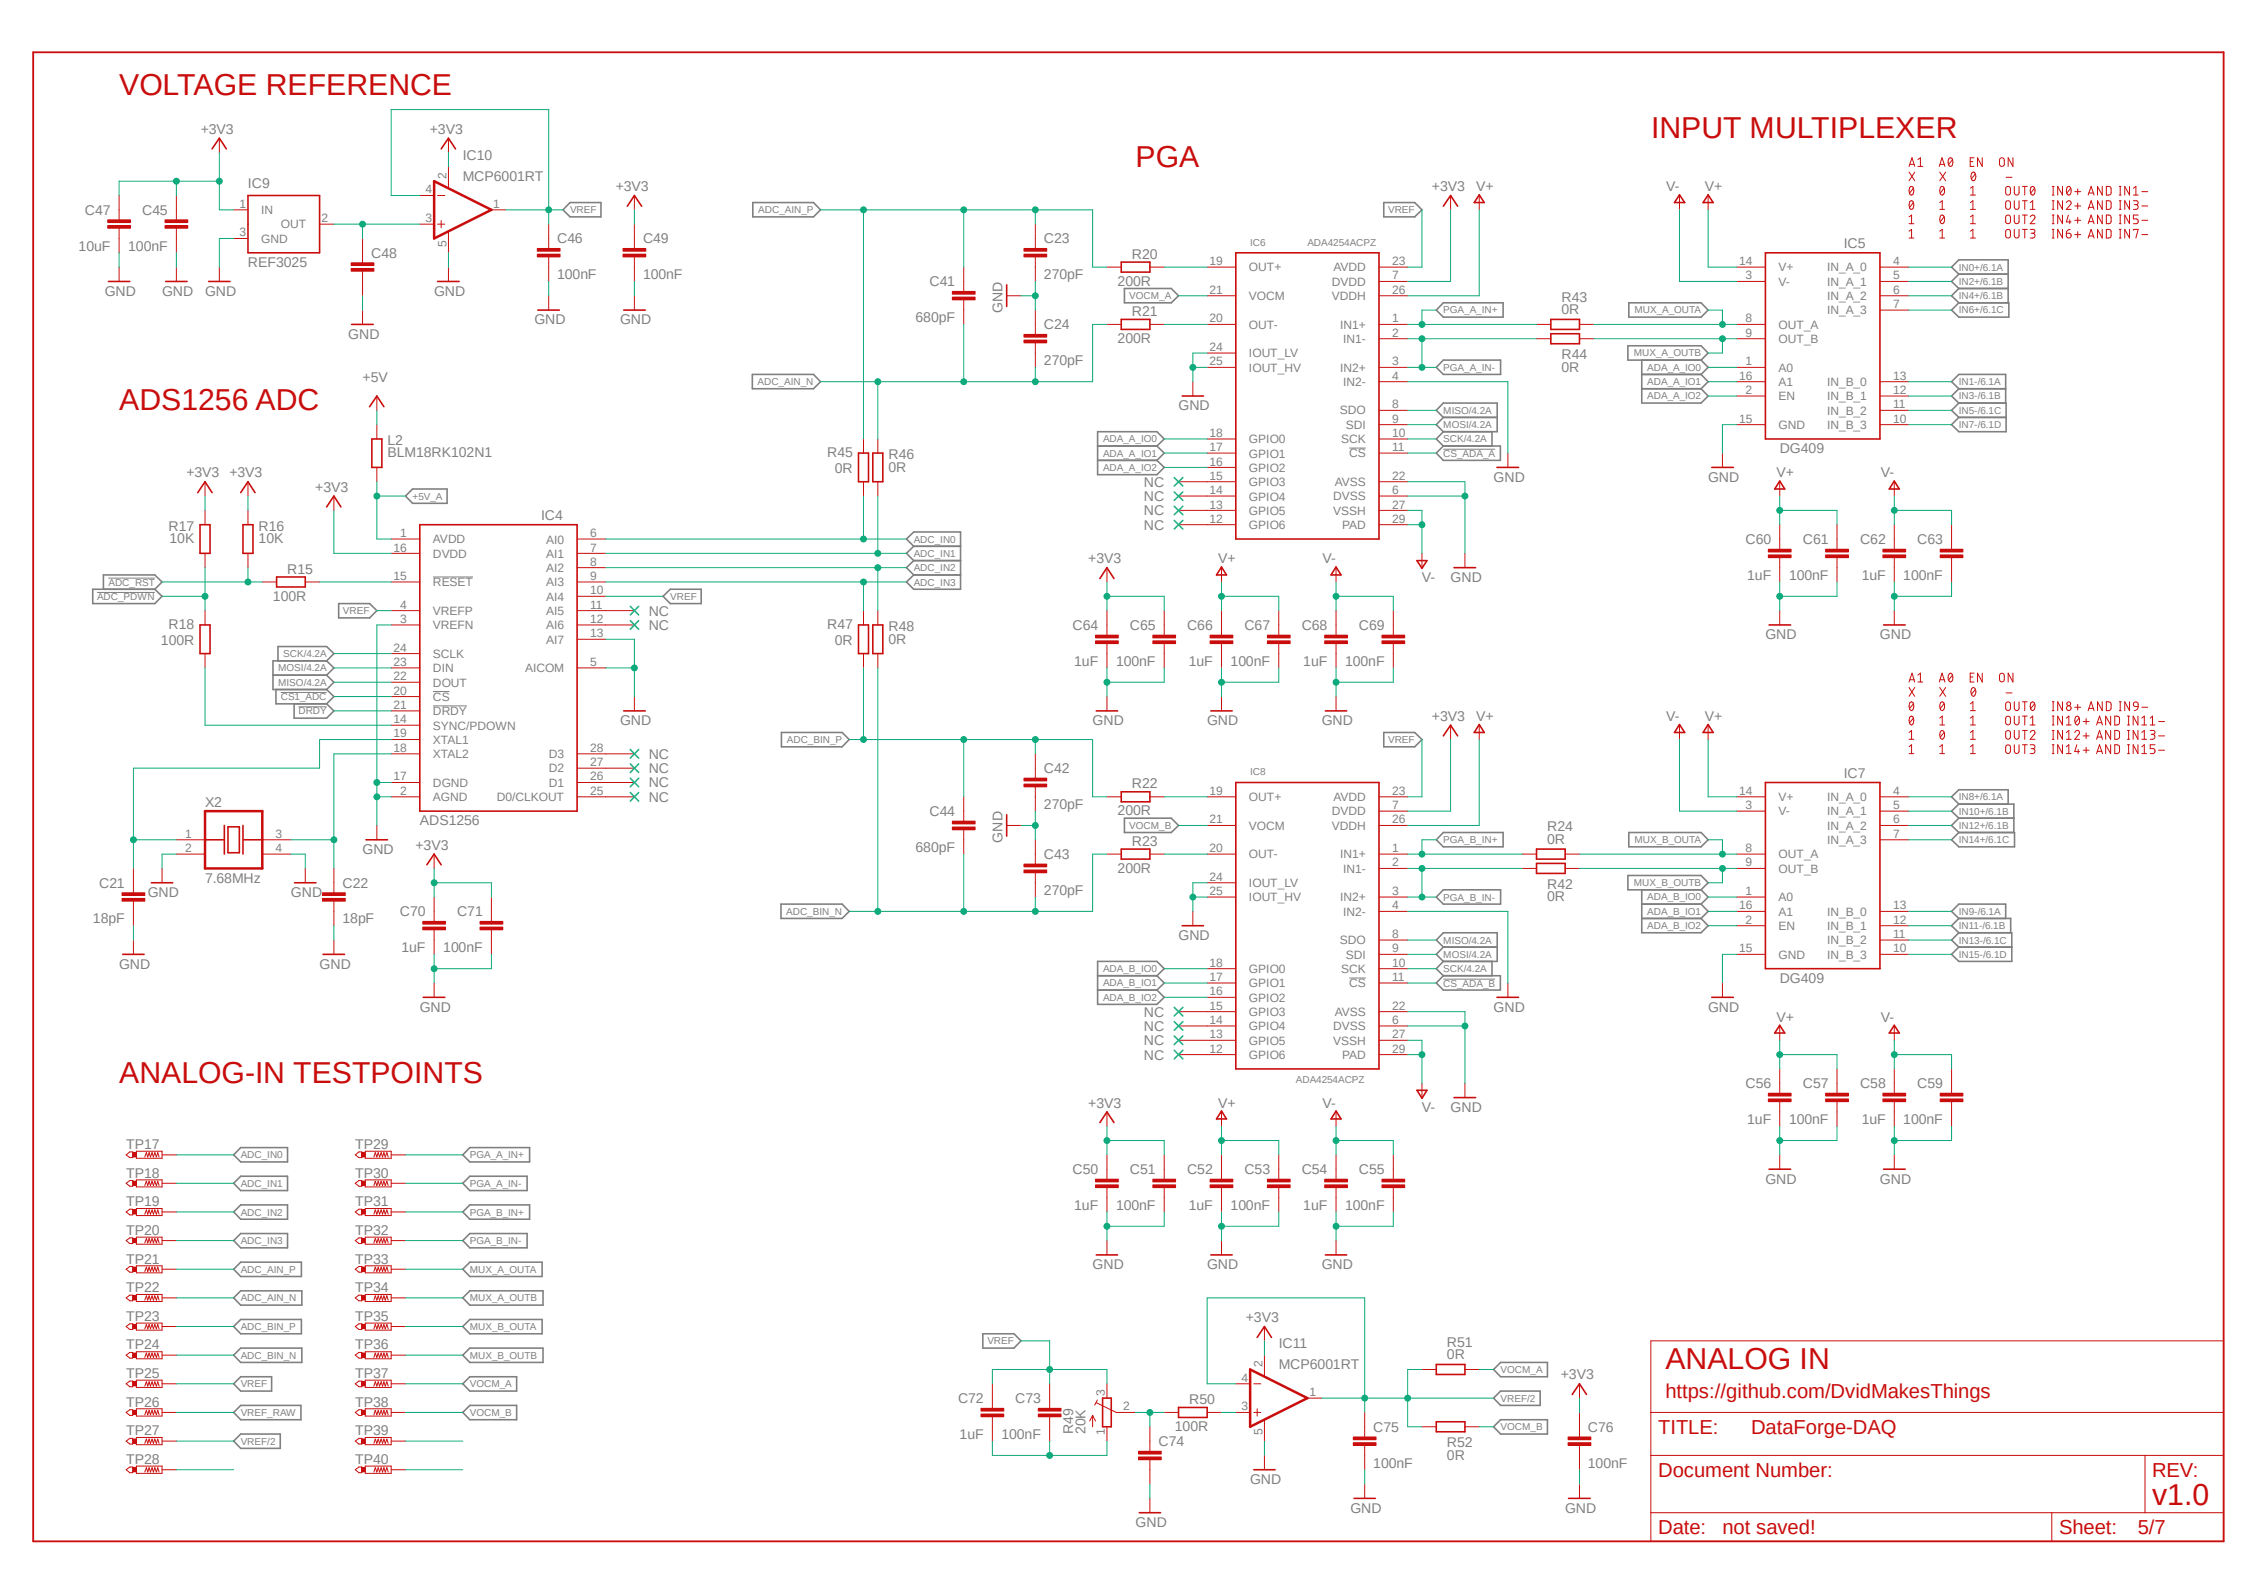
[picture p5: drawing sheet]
<svg xmlns="http://www.w3.org/2000/svg" width="420mm" height="297mm" viewBox="0 0 420 297" stroke-linecap="round" stroke-linejoin="round" font-family="sans-serif">
<defs><g id="words">
<g font-size="5.6" fill="#c90d0c">
<text x="22.2" y="17.7">VOLTAGE REFERENCE</text>
<text x="307.5" y="25.7">INPUT MULTIPLEXER</text>
<text x="211.5" y="31.1">PGA</text>
<text x="22.2" y="76.4">ADS1256 ADC</text>
<text x="22.2" y="201.7">ANALOG-IN TESTPOINTS</text>
<text x="310.2" y="255">ANALOG IN</text>
<text x="400.8" y="280.3">v1.0</text>
</g>
<g font-size="3.8" fill="#c90d0c">
<text x="310.2" y="260.3">https://github.com/DvidMakesThings</text>
<text x="308.8" y="267">TITLE:</text>
<text x="326.1" y="267">DataForge-DAQ</text>
<text x="308.8" y="275">Document Number:</text>
<text x="400.8" y="275">REV:</text>
<text x="308.8" y="285.7">Date:</text>
<text x="320.8" y="285.7">not saved!</text>
<text x="383.5" y="285.7">Sheet:</text>
<text x="398.2" y="285.7">5/7</text>
</g>
<g font-size="2.6" fill="#808080">
<text x="37.4" y="24.9">+3V3</text>
<text x="80.1" y="24.9">+3V3</text>
<text x="86.2" y="29.7">IC10</text>
<text x="46.2" y="35.1">IC9</text>
<text x="86.2" y="33.7">MCP6001RT</text>
<text x="114.7" y="35.6">+3V3</text>
<text x="266.7" y="35.6">+3V3</text>
<text x="274.9" y="35.6">V+</text>
<text x="310.3" y="35.6">V-</text>
<text x="317.5" y="35.6">V+</text>
<text x="15.8" y="40">C47</text>
<text x="26.5" y="40">C45</text>
<text x="14.6" y="46.7">10uF</text>
<text x="23.9" y="46.7">100nF</text>
<text x="103.8" y="45.3">C46</text>
<text x="119.8" y="45.3">C49</text>
<text x="194.4" y="45.3">C23</text>
<text x="343.4" y="46.3">IC5</text>
<text x="46.2" y="49.7">REF3025</text>
<text x="69.1" y="48">C48</text>
<text x="103.8" y="52">100nF</text>
<text x="119.8" y="52">100nF</text>
<text x="173.1" y="53.3">C41</text>
<text x="194.4" y="52">270pF</text>
<text x="208.2" y="53.2">200R</text>
<text x="210.8" y="48.2">R20</text>
<text x="19.5" y="55.1">GND</text>
<text x="30.2" y="55.1">GND</text>
<text x="38.2" y="55.1">GND</text>
<text x="80.9" y="55.1">GND</text>
<text x="170.5" y="60">680pF</text>
<text x="186.7" y="58.2" transform="rotate(-90 186.7 58.2)">GND</text>
<text x="210.8" y="58.8">R21</text>
<text x="290.8" y="58.5">0R</text>
<text x="290.8" y="56.2">R43</text>
<text x="64.9" y="63.1">GND</text>
<text x="99.5" y="60.4">GND</text>
<text x="115.5" y="60.4">GND</text>
<text x="194.4" y="61.3">C24</text>
<text x="208.2" y="63.9">200R</text>
<text x="67.5" y="71.1">+5V</text>
<text x="194.4" y="68">270pF</text>
<text x="290.8" y="69.2">0R</text>
<text x="290.8" y="66.8">R44</text>
<text x="219.5" y="76.4">GND</text>
<text x="72.2" y="82.8">L2</text>
<text x="34.7" y="88.9">+3V3</text>
<text x="42.7" y="88.9">+3V3</text>
<text x="72.2" y="85.2">BLM18RK102N1</text>
<text x="154" y="85.2">R45</text>
<text x="155.5" y="88.1">0R</text>
<text x="165.5" y="87.8">0R</text>
<text x="165.5" y="85.5">R46</text>
<text x="278.2" y="89.7">GND</text>
<text x="318.1" y="89.7">GND</text>
<text x="330.9" y="88.9">V+</text>
<text x="331.5" y="84.4">DG409</text>
<text x="350.3" y="88.9">V-</text>
<text x="58.7" y="91.6">+3V3</text>
<text x="213" y="90.6">NC</text>
<text x="213" y="93.3">NC</text>
<text x="213" y="96">NC</text>
<text x="31.4" y="98.8">R17</text>
<text x="31.6" y="101.2">10K</text>
<text x="48.2" y="101.2">10K</text>
<text x="48.2" y="98.8">R16</text>
<text x="100.8" y="96.9">IC4</text>
<text x="213" y="98.6">NC</text>
<text x="325.1" y="101.3">C60</text>
<text x="335.8" y="101.3">C61</text>
<text x="346.5" y="101.3">C62</text>
<text x="357.1" y="101.3">C63</text>
<text x="53.5" y="106.8">R15</text>
<text x="202.7" y="104.9">+3V3</text>
<text x="226.9" y="104.9">V+</text>
<text x="246.3" y="104.9">V-</text>
<text x="325.4" y="108">1uF</text>
<text x="333.2" y="108">100nF</text>
<text x="346.7" y="108">1uF</text>
<text x="354.5" y="108">100nF</text>
<text x="50.8" y="111.8">100R</text>
<text x="264.8" y="108.4">V-</text>
<text x="270.2" y="108.4">GND</text>
<text x="31.4" y="117.1">R18</text>
<text x="120.8" y="114.6">NC</text>
<text x="120.8" y="117.3">NC</text>
<text x="154" y="117.1">R47</text>
<text x="165.5" y="119.8">0R</text>
<text x="165.5" y="117.5">R48</text>
<text x="199.8" y="117.3">C64</text>
<text x="210.4" y="117.3">C65</text>
<text x="221.1" y="117.3">C66</text>
<text x="231.8" y="117.3">C67</text>
<text x="242.4" y="117.3">C68</text>
<text x="253.1" y="117.3">C69</text>
<text x="328.8" y="119">GND</text>
<text x="350.1" y="119">GND</text>
<text x="30" y="120.1">100R</text>
<text x="155.5" y="120.1">0R</text>
<text x="200.1" y="124">1uF</text>
<text x="207.9" y="124">100nF</text>
<text x="221.4" y="124">1uF</text>
<text x="229.2" y="124">100nF</text>
<text x="242.7" y="124">1uF</text>
<text x="250.5" y="124">100nF</text>
<text x="115.5" y="135">GND</text>
<text x="203.5" y="135">GND</text>
<text x="224.8" y="135">GND</text>
<text x="246.2" y="135">GND</text>
<text x="266.7" y="134.2">+3V3</text>
<text x="274.9" y="134.2">V+</text>
<text x="310.3" y="134.2">V-</text>
<text x="317.5" y="134.2">V+</text>
<text x="120.8" y="141.3">NC</text>
<text x="120.8" y="144">NC</text>
<text x="194.4" y="144">C42</text>
<text x="120.8" y="146.6">NC</text>
<text x="120.8" y="149.3">NC</text>
<text x="210.8" y="146.8">R22</text>
<text x="343.4" y="144.9">IC7</text>
<text x="38.2" y="150.4">X2</text>
<text x="78.2" y="153.7">ADS1256</text>
<text x="173.1" y="152">C44</text>
<text x="194.4" y="150.7">270pF</text>
<text x="208.2" y="151.8">200R</text>
<text x="288.2" y="154.8">R24</text>
<text x="67.5" y="159">GND</text>
<text x="77.4" y="158.2">+3V3</text>
<text x="170.5" y="158.7">680pF</text>
<text x="186.7" y="156.9" transform="rotate(-90 186.7 156.9)">GND</text>
<text x="194.4" y="160">C43</text>
<text x="210.8" y="157.5">R23</text>
<text x="288.2" y="157.2">0R</text>
<text x="18.5" y="165.3">C21</text>
<text x="27.5" y="167">GND</text>
<text x="38.2" y="164.4">7.68MHz</text>
<text x="54.2" y="167">GND</text>
<text x="63.8" y="165.3">C22</text>
<text x="194.4" y="166.6">270pF</text>
<text x="208.2" y="162.5">200R</text>
<text x="288.2" y="167.8">0R</text>
<text x="288.2" y="165.5">R42</text>
<text x="17.3" y="172">18pF</text>
<text x="63.8" y="172">18pF</text>
<text x="74.5" y="170.6">C70</text>
<text x="85.1" y="170.6">C71</text>
<text x="74.8" y="177.3">1uF</text>
<text x="82.6" y="177.3">100nF</text>
<text x="219.5" y="175">GND</text>
<text x="22.2" y="180.4">GND</text>
<text x="59.5" y="180.4">GND</text>
<text x="331.5" y="183">DG409</text>
<text x="78.2" y="188.4">GND</text>
<text x="213" y="189.3">NC</text>
<text x="213" y="192">NC</text>
<text x="278.2" y="188.4">GND</text>
<text x="318.1" y="188.4">GND</text>
<text x="330.9" y="190.2">V+</text>
<text x="350.3" y="190.2">V-</text>
<text x="213" y="194.6">NC</text>
<text x="213" y="197.3">NC</text>
<text x="325.1" y="202.6">C56</text>
<text x="335.8" y="202.6">C57</text>
<text x="346.5" y="202.6">C58</text>
<text x="357.1" y="202.6">C59</text>
<text x="202.7" y="206.2">+3V3</text>
<text x="226.9" y="206.2">V+</text>
<text x="246.3" y="206.2">V-</text>
<text x="264.8" y="207">V-</text>
<text x="270.2" y="207">GND</text>
<text x="325.4" y="209.3">1uF</text>
<text x="333.2" y="209.3">100nF</text>
<text x="346.7" y="209.3">1uF</text>
<text x="354.5" y="209.3">100nF</text>
<text x="23.5" y="213.9">TP17</text>
<text x="66.2" y="213.9">TP29</text>
<text x="23.5" y="219.3">TP18</text>
<text x="66.2" y="219.3">TP30</text>
<text x="199.8" y="218.6">C50</text>
<text x="210.4" y="218.6">C51</text>
<text x="221.1" y="218.6">C52</text>
<text x="231.8" y="218.6">C53</text>
<text x="242.4" y="218.6">C54</text>
<text x="253.1" y="218.6">C55</text>
<text x="328.8" y="220.4">GND</text>
<text x="350.1" y="220.4">GND</text>
<text x="23.5" y="224.6">TP19</text>
<text x="66.2" y="224.6">TP31</text>
<text x="200.1" y="225.3">1uF</text>
<text x="207.9" y="225.3">100nF</text>
<text x="221.4" y="225.3">1uF</text>
<text x="229.2" y="225.3">100nF</text>
<text x="242.7" y="225.3">1uF</text>
<text x="250.5" y="225.3">100nF</text>
<text x="23.5" y="230">TP20</text>
<text x="66.2" y="230">TP32</text>
<text x="23.5" y="235.3">TP21</text>
<text x="66.2" y="235.3">TP33</text>
<text x="203.5" y="236.3">GND</text>
<text x="224.8" y="236.3">GND</text>
<text x="246.2" y="236.3">GND</text>
<text x="23.5" y="240.6">TP22</text>
<text x="23.5" y="246">TP23</text>
<text x="66.2" y="240.6">TP34</text>
<text x="66.2" y="246">TP35</text>
<text x="23.5" y="251.3">TP24</text>
<text x="66.2" y="251.3">TP36</text>
<text x="232" y="246.2">+3V3</text>
<text x="238.2" y="251">IC11</text>
<text x="269.5" y="250.8">R51</text>
<text x="23.5" y="256.6">TP25</text>
<text x="66.2" y="256.6">TP37</text>
<text x="238.2" y="255">MCP6001RT</text>
<text x="269.5" y="253.1">0R</text>
<text x="290.7" y="256.9">+3V3</text>
<text x="23.5" y="262">TP26</text>
<text x="66.2" y="262">TP38</text>
<text x="178.4" y="261.3">C72</text>
<text x="189.1" y="261.3">C73</text>
<text x="221.5" y="261.4">R50</text>
<text x="23.5" y="267.3">TP27</text>
<text x="66.2" y="267.3">TP39</text>
<text x="178.7" y="268">1uF</text>
<text x="186.5" y="268">100nF</text>
<text x="199.9" y="267" transform="rotate(-90 199.9 267)">R49</text>
<text x="202.2" y="267" transform="rotate(-90 202.2 267)">20K</text>
<text x="215.8" y="269.3">C74</text>
<text x="218.8" y="266.5">100R</text>
<text x="255.8" y="266.6">C75</text>
<text x="269.5" y="269.4">R52</text>
<text x="295.7" y="266.6">C76</text>
<text x="23.5" y="272.6">TP28</text>
<text x="66.2" y="272.6">TP40</text>
<text x="255.8" y="273.3">100nF</text>
<text x="269.5" y="271.8">0R</text>
<text x="295.7" y="273.3">100nF</text>
<text x="232.8" y="276.3">GND</text>
<text x="251.5" y="281.7">GND</text>
<text x="291.5" y="281.7">GND</text>
<text x="211.5" y="284.3">GND</text>
</g>
<g font-size="2.2" fill="#808080">
<text x="83.1" y="33.4" transform="rotate(-90 83.1 33.4)">2</text>
<text x="44.6" y="38.7">1</text>
<text x="48.6" y="39.9">IN</text>
<text x="59.9" y="41.4">2</text>
<text x="79.2" y="41.4">3</text>
<text x="79.2" y="36">4</text>
<text x="91.9" y="38.7">1</text>
<text x="44.6" y="44">3</text>
<text x="48.6" y="45.2">GND</text>
<text x="52.3" y="42.5">OUT</text>
<text x="83.1" y="46" transform="rotate(-90 83.1 46)">5</text>
<text x="225.3" y="49.4">19</text>
<text x="232.6" y="50.5">OUT+</text>
<text x="248.1" y="53.2">DVDD</text>
<text x="248.4" y="50.5">AVDD</text>
<text x="259.3" y="49.4">23</text>
<text x="259.3" y="52">7</text>
<text x="323.9" y="49.4">14</text>
<text x="325.1" y="52">3</text>
<text x="331.3" y="50.5">V+</text>
<text x="331.3" y="53.2">V-</text>
<text x="340.3" y="50.5">IN_A_0</text>
<text x="340.3" y="53.2">IN_A_1</text>
<text x="352.6" y="49.4">4</text>
<text x="352.6" y="52">5</text>
<text x="225.3" y="54.7">21</text>
<text x="232.6" y="55.9">VOCM</text>
<text x="248.1" y="55.9">VDDH</text>
<text x="259.3" y="54.7">26</text>
<text x="340.3" y="55.9">IN_A_2</text>
<text x="340.3" y="58.5">IN_A_3</text>
<text x="352.6" y="54.7">6</text>
<text x="352.6" y="57.4">7</text>
<text x="225.3" y="60">20</text>
<text x="225.3" y="65.4">24</text>
<text x="232.6" y="61.2">OUT-</text>
<text x="249.6" y="61.2">IN1+</text>
<text x="250.1" y="63.9">IN1-</text>
<text x="259.3" y="60">1</text>
<text x="259.3" y="62.7">2</text>
<text x="325.1" y="60">8</text>
<text x="325.1" y="62.7">9</text>
<text x="331.3" y="61.2">OUT_A</text>
<text x="331.3" y="63.9">OUT_B</text>
<text x="225.3" y="68">25</text>
<text x="232.6" y="66.5">IOUT_LV</text>
<text x="232.6" y="69.2">IOUT_HV</text>
<text x="249.6" y="69.2">IN2+</text>
<text x="250.1" y="71.9">IN2-</text>
<text x="259.3" y="68">3</text>
<text x="259.3" y="70.7">4</text>
<text x="323.9" y="70.7">16</text>
<text x="325.1" y="68">1</text>
<text x="331.3" y="69.2">A0</text>
<text x="331.3" y="71.9">A1</text>
<text x="340.3" y="71.9">IN_B_0</text>
<text x="352.6" y="70.7">13</text>
<text x="249.6" y="77.2">SDO</text>
<text x="259.3" y="76">8</text>
<text x="325.1" y="73.4">2</text>
<text x="331.3" y="74.5">EN</text>
<text x="340.3" y="74.5">IN_B_1</text>
<text x="340.3" y="77.2">IN_B_2</text>
<text x="352.6" y="73.4">12</text>
<text x="352.6" y="76">11</text>
<text x="225.3" y="81.4">18</text>
<text x="232.6" y="82.6">GPIO0</text>
<text x="249.8" y="82.5">SCK</text>
<text x="250.7" y="79.8">SDI</text>
<text x="259.3" y="78.7">9</text>
<text x="259.3" y="81.4">10</text>
<text x="323.9" y="78.7">15</text>
<text x="331.3" y="79.8">GND</text>
<text x="340.3" y="79.9">IN_B_3</text>
<text x="352.6" y="78.7">10</text>
<text x="225.3" y="84">17</text>
<text x="225.3" y="86.7">16</text>
<text x="225.3" y="89.4">15</text>
<text x="232.6" y="85.2">GPIO1</text>
<text x="232.6" y="87.9">GPIO2</text>
<text x="251.3" y="85.2">CS</text>
<text x="259.3" y="84">11</text>
<text x="259.3" y="89.4">22</text>
<text x="225.3" y="92">14</text>
<text x="225.3" y="94.7">13</text>
<text x="232.6" y="90.6">GPIO3</text>
<text x="232.6" y="93.2">GPIO4</text>
<text x="232.6" y="95.9">GPIO5</text>
<text x="248.3" y="93.2">DVSS</text>
<text x="248.3" y="95.8">VSSH</text>
<text x="248.6" y="90.5">AVSS</text>
<text x="259.3" y="92">6</text>
<text x="259.3" y="94.7">27</text>
<text x="74.5" y="100">1</text>
<text x="80.6" y="101.2">AVDD</text>
<text x="101.7" y="101.2">AI0</text>
<text x="109.9" y="100">6</text>
<text x="225.3" y="97.4">12</text>
<text x="232.6" y="98.6">GPIO6</text>
<text x="250" y="98.5">PAD</text>
<text x="259.3" y="97.4">29</text>
<text x="73.3" y="102.7">16</text>
<text x="80.6" y="103.8">DVDD</text>
<text x="101.7" y="103.8">AI1</text>
<text x="101.7" y="106.5">AI2</text>
<text x="109.9" y="102.7">7</text>
<text x="109.9" y="105.4">8</text>
<text x="73.3" y="108">15</text>
<text x="74.5" y="113.3">4</text>
<text x="80.6" y="109.2">RESET</text>
<text x="101.7" y="109.2">AI3</text>
<text x="101.7" y="111.8">AI4</text>
<text x="109.9" y="108">9</text>
<text x="109.9" y="110.7">10</text>
<text x="109.9" y="113.3">11</text>
<text x="74.5" y="116">3</text>
<text x="80.6" y="117.2">VREFN</text>
<text x="80.6" y="114.5">VREFP</text>
<text x="101.7" y="114.5">AI5</text>
<text x="101.7" y="117.2">AI6</text>
<text x="101.7" y="119.8">AI7</text>
<text x="109.9" y="116">12</text>
<text x="109.9" y="118.7">13</text>
<text x="73.3" y="121.3">24</text>
<text x="73.3" y="124">23</text>
<text x="80.6" y="122.5">SCLK</text>
<text x="80.6" y="125.2">DIN</text>
<text x="97.8" y="125.2">AICOM</text>
<text x="109.9" y="124">5</text>
<text x="73.3" y="126.7">22</text>
<text x="73.3" y="132">21</text>
<text x="73.3" y="129.3">20</text>
<text x="80.6" y="127.8">DOUT</text>
<text x="80.6" y="130.5">CS</text>
<text x="73.3" y="137.3">19</text>
<text x="73.3" y="134.7">14</text>
<text x="80.6" y="133.2">DRDY</text>
<text x="80.6" y="135.8">SYNC/PDOWN</text>
<text x="73.3" y="140">18</text>
<text x="80.6" y="138.5">XTAL1</text>
<text x="80.6" y="141.2">XTAL2</text>
<text x="102.2" y="143.8">D2</text>
<text x="102.2" y="141.2">D3</text>
<text x="109.9" y="142.7">27</text>
<text x="109.9" y="140">28</text>
<text x="73.3" y="145.3">17</text>
<text x="74.5" y="148">2</text>
<text x="80.6" y="149.2">AGND</text>
<text x="80.6" y="146.5">DGND</text>
<text x="92.5" y="149.2">D0/CLKOUT</text>
<text x="102.2" y="146.5">D1</text>
<text x="109.9" y="148">25</text>
<text x="109.9" y="145.3">26</text>
<text x="225.3" y="148">19</text>
<text x="232.6" y="149.2">OUT+</text>
<text x="248.4" y="149.2">AVDD</text>
<text x="259.3" y="148">23</text>
<text x="323.9" y="148">14</text>
<text x="331.3" y="149.2">V+</text>
<text x="340.3" y="149.2">IN_A_0</text>
<text x="352.6" y="148">4</text>
<text x="34.5" y="156">1</text>
<text x="51.3" y="156">3</text>
<text x="225.3" y="153.3">21</text>
<text x="232.6" y="154.5">VOCM</text>
<text x="248.1" y="151.8">DVDD</text>
<text x="248.1" y="154.5">VDDH</text>
<text x="259.3" y="150.7">7</text>
<text x="259.3" y="153.3">26</text>
<text x="325.1" y="150.7">3</text>
<text x="331.3" y="151.8">V-</text>
<text x="340.3" y="151.8">IN_A_1</text>
<text x="340.3" y="154.5">IN_A_2</text>
<text x="352.6" y="150.7">5</text>
<text x="352.6" y="153.3">6</text>
<text x="352.6" y="156">7</text>
<text x="34.5" y="158.7">2</text>
<text x="51.3" y="158.7">4</text>
<text x="225.3" y="158.7">20</text>
<text x="232.6" y="159.9">OUT-</text>
<text x="249.6" y="159.9">IN1+</text>
<text x="259.3" y="158.7">1</text>
<text x="259.3" y="161.3">2</text>
<text x="325.1" y="158.7">8</text>
<text x="325.1" y="161.3">9</text>
<text x="331.3" y="159.9">OUT_A</text>
<text x="340.3" y="157.2">IN_A_3</text>
<text x="225.3" y="164">24</text>
<text x="225.3" y="166.7">25</text>
<text x="232.6" y="165.2">IOUT_LV</text>
<text x="232.6" y="167.9">IOUT_HV</text>
<text x="249.6" y="167.9">IN2+</text>
<text x="250.1" y="162.5">IN1-</text>
<text x="259.3" y="166.7">3</text>
<text x="325.1" y="166.7">1</text>
<text x="331.3" y="167.9">A0</text>
<text x="331.3" y="162.5">OUT_B</text>
<text x="250.1" y="170.5">IN2-</text>
<text x="259.3" y="169.3">4</text>
<text x="323.9" y="169.3">16</text>
<text x="325.1" y="172">2</text>
<text x="331.3" y="173.2">EN</text>
<text x="331.3" y="170.5">A1</text>
<text x="340.3" y="170.5">IN_B_0</text>
<text x="340.3" y="173.2">IN_B_1</text>
<text x="352.6" y="169.3">13</text>
<text x="352.6" y="172">12</text>
<text x="249.6" y="175.9">SDO</text>
<text x="250.7" y="178.5">SDI</text>
<text x="259.3" y="174.7">8</text>
<text x="259.3" y="177.3">9</text>
<text x="323.9" y="177.3">15</text>
<text x="331.3" y="178.5">GND</text>
<text x="340.3" y="175.9">IN_B_2</text>
<text x="340.3" y="178.5">IN_B_3</text>
<text x="352.6" y="174.7">11</text>
<text x="352.6" y="177.3">10</text>
<text x="225.3" y="180">18</text>
<text x="225.3" y="182.7">17</text>
<text x="225.3" y="185.3">16</text>
<text x="232.6" y="181.2">GPIO0</text>
<text x="232.6" y="183.9">GPIO1</text>
<text x="249.8" y="181.2">SCK</text>
<text x="251.3" y="183.9">CS</text>
<text x="259.3" y="180">10</text>
<text x="259.3" y="182.7">11</text>
<text x="225.3" y="188">15</text>
<text x="225.3" y="190.7">14</text>
<text x="232.6" y="186.5">GPIO2</text>
<text x="232.6" y="189.2">GPIO3</text>
<text x="232.6" y="191.9">GPIO4</text>
<text x="248.3" y="191.9">DVSS</text>
<text x="248.6" y="189.2">AVSS</text>
<text x="259.3" y="188">22</text>
<text x="259.3" y="190.7">6</text>
<text x="225.3" y="193.3">13</text>
<text x="225.3" y="196">12</text>
<text x="232.6" y="194.5">GPIO5</text>
<text x="232.6" y="197.2">GPIO6</text>
<text x="248.3" y="194.5">VSSH</text>
<text x="250" y="197.2">PAD</text>
<text x="259.3" y="193.3">27</text>
<text x="259.3" y="196">29</text>
<text x="231.2" y="257.3">4</text>
<text x="235.1" y="254.6" transform="rotate(-90 235.1 254.6)">2</text>
<text x="205.8" y="260" transform="rotate(-90 205.8 260)">3</text>
<text x="209.2" y="262.6">2</text>
<text x="231.2" y="262.6">3</text>
<text x="243.9" y="260">1</text>
<text x="205.8" y="267.3" transform="rotate(-90 205.8 267.3)">1</text>
<text x="235.1" y="267.3" transform="rotate(-90 235.1 267.3)">5</text>
</g>
<g font-size="1.9" fill="#808080">
<text x="106.2" y="39.8">VREF</text>
<text x="141.2" y="39.7">ADC_AIN_P</text>
<text x="258.5" y="39.7">VREF</text>
<text x="232.8" y="45.7">IC6</text>
<text x="243.5" y="45.7">ADA4254ACPZ</text>
<text x="364.8" y="50.4">IN0+/6.1A</text>
<text x="364.8" y="53">IN2+/6.1B</text>
<text x="210.3" y="55.7">VOCM_A</text>
<text x="268.8" y="58.4">PGA_A_IN+</text>
<text x="304.4" y="58.4">MUX_A_OUTA</text>
<text x="364.8" y="55.7">IN4+/6.1B</text>
<text x="364.8" y="58.4">IN6+/6.1C</text>
<text x="141.1" y="71.7">ADC_AIN_N</text>
<text x="268.8" y="69">PGA_A_IN-</text>
<text x="304.3" y="66.4">MUX_A_OUTB</text>
<text x="306.8" y="69">ADA_A_IO0</text>
<text x="306.8" y="71.7">ADA_A_IO1</text>
<text x="364.8" y="71.7">IN1-/6.1A</text>
<text x="268.8" y="77">MISO/4.2A</text>
<text x="306.8" y="74.4">ADA_A_IO2</text>
<text x="364.8" y="74.4">IN3-/6.1B</text>
<text x="364.8" y="77">IN5-/6.1C</text>
<text x="205.4" y="82.4">ADA_A_IO0</text>
<text x="268.8" y="82.4">SCK/4.2A</text>
<text x="268.8" y="79.7">MOSI/4.2A</text>
<text x="364.8" y="79.7">IN7-/6.1D</text>
<text x="205.4" y="85">ADA_A_IO1</text>
<text x="205.4" y="87.7">ADA_A_IO2</text>
<text x="268.8" y="85">CS_ADA_A</text>
<text x="76.8" y="93">+5V_A</text>
<text x="170.2" y="101">ADC_IN0</text>
<text x="170.2" y="103.7">ADC_IN1</text>
<text x="170.2" y="106.4">ADC_IN2</text>
<text x="18.1" y="111.7">ADC_PDWN</text>
<text x="20.2" y="109">ADC_RST</text>
<text x="124.8" y="111.7">VREF</text>
<text x="170.2" y="109">ADC_IN3</text>
<text x="63.9" y="114.4">VREF</text>
<text x="51.8" y="125">MOSI/4.2A</text>
<text x="52.7" y="122.3">SCK/4.2A</text>
<text x="51.8" y="127.7">MISO/4.2A</text>
<text x="52.3" y="130.3">CS1_ADC</text>
<text x="55.6" y="133">DRDY</text>
<text x="146.6" y="138.3">ADC_BIN_P</text>
<text x="258.5" y="138.3">VREF</text>
<text x="232.8" y="144.4">IC8</text>
<text x="364.8" y="149.1">IN8+/6.1A</text>
<text x="210.3" y="154.3">VOCM_B</text>
<text x="364.8" y="151.7">IN10+/6.1B</text>
<text x="364.8" y="154.4">IN12+/6.1B</text>
<text x="268.8" y="157.1">PGA_B_IN+</text>
<text x="304.4" y="157">MUX_B_OUTA</text>
<text x="364.8" y="157.1">IN14+/6.1C</text>
<text x="268.8" y="167.7">PGA_B_IN-</text>
<text x="304.3" y="165">MUX_B_OUTB</text>
<text x="306.8" y="167.7">ADA_B_IO0</text>
<text x="146.4" y="170.3">ADC_BIN_N</text>
<text x="306.8" y="170.3">ADA_B_IO1</text>
<text x="306.8" y="173">ADA_B_IO2</text>
<text x="364.8" y="170.4">IN9-/6.1A</text>
<text x="364.8" y="173.1">IN11-/6.1B</text>
<text x="268.8" y="178.4">MOSI/4.2A</text>
<text x="268.8" y="175.7">MISO/4.2A</text>
<text x="364.8" y="175.7">IN13-/6.1C</text>
<text x="364.8" y="178.4">IN15-/6.1D</text>
<text x="205.4" y="181">ADA_B_IO0</text>
<text x="205.4" y="183.7">ADA_B_IO1</text>
<text x="268.8" y="181.1">SCK/4.2A</text>
<text x="268.8" y="183.7">CS_ADA_B</text>
<text x="205.4" y="186.3">ADA_B_IO2</text>
<text x="241.3" y="201.7">ADA4254ACPZ</text>
<text x="44.8" y="215.7">ADC_IN0</text>
<text x="87.5" y="215.7">PGA_A_IN+</text>
<text x="44.8" y="221">ADC_IN1</text>
<text x="87.5" y="221">PGA_A_IN-</text>
<text x="44.8" y="226.4">ADC_IN2</text>
<text x="87.5" y="226.4">PGA_B_IN+</text>
<text x="44.8" y="231.7">ADC_IN3</text>
<text x="87.5" y="231.7">PGA_B_IN-</text>
<text x="44.8" y="237">ADC_AIN_P</text>
<text x="87.5" y="237">MUX_A_OUTA</text>
<text x="44.8" y="242.4">ADC_AIN_N</text>
<text x="87.5" y="242.4">MUX_A_OUTB</text>
<text x="44.8" y="247.7">ADC_BIN_P</text>
<text x="87.5" y="247.7">MUX_B_OUTA</text>
<text x="183.9" y="250.4">VREF</text>
<text x="44.8" y="253">ADC_BIN_N</text>
<text x="87.5" y="253">MUX_B_OUTB</text>
<text x="279.5" y="255.7">VOCM_A</text>
<text x="44.8" y="258.4">VREF</text>
<text x="44.8" y="263.7">VREF_RAW</text>
<text x="87.5" y="258.4">VOCM_A</text>
<text x="87.5" y="263.7">VOCM_B</text>
<text x="279.5" y="261">VREF/2</text>
<text x="44.8" y="269">VREF/2</text>
<text x="279.5" y="266.4">VOCM_B</text>
</g>
</g></defs>
<path d="M5.6 9.4l408.9 278.2M414.5 9.4l-408.9 278.2" fill="none" stroke="#fff" stroke-width=".19"/>
<path d="M251.3 83.4h3.1M268.8 83.7h9.7M18.1 110.3h10.7M20.2 107.7h8.6M80.6 107.4h7.5M52.3 128.9h8.5M55.6 131.6h5.2M80.6 131.4h6.4M80.6 128.8h3.1M251.3 182.1h3.1M268.8 182.3h9.7" fill="none" stroke="#808080" stroke-width=".19"/>
<g fill="none" stroke="#808080" stroke-width=".3">
<path d="M106.2 37.7h5.7v2.7h-5.7l-1.3-1.3zM140.2 37.7h11.3l1.3 1.4-1.3 1.3h-11.3zM257.7 37.7h5.8l1.3 1.4-1.3 1.3h-5.8zM209.4 53.7h8.7l1.4 1.4-1.4 1.3h-8.7zM268.8 56.4h11.2v2.7h-11.2l-1.3-1.4zM303.4 56.4h13.4l1.3 1.3-1.3 1.4h-13.4zM364.8 51.1l-1.3-1.4 1.3-1.3h9.2v8M364.8 51.1h9.2M364.8 51.1l-1.3 1.3 1.3 1.3M364.8 53.7h9.2M364.8 53.7l-1.3 1.4 1.3 1.3M364.8 56.4h9.3v2.7h-9.3l-1.3-1.4z"/>
<path d="M140.1 69.7h11.4l1.3 1.4-1.3 1.3h-11.4zM268.8 77.7l-1.3-1.3 1.3-1.3h10v5.3h-10M268.8 77.7l-1.3 1.4 1.3 1.3M268.8 77.7h10M268.8 67.1h10.7v2.6h-10.7l-1.3-1.3zM303.2 64.4h13.6l1.3 1.3-1.3 1.4h-13.6zM305.8 67.1v8h11l1.3-1.4-1.3-1.3M305.8 69.7h11M305.8 72.4h11M316.8 67.1l1.3 1.3-1.3 1.3M316.8 69.7l1.3 1.4-1.3 1.3M364.8 75.1h8.8v5.3h-8.8l-1.3-1.3 1.3-1.4"/>
<path d="M364.8 77.7h8.8M364.8 72.4l-1.3-1.3 1.3-1.4h8.7v5.4M364.8 72.4h8.7M364.8 72.4l-1.3 1.3 1.3 1.4M364.8 75.1l-1.3 1.3 1.3 1.3M75.5 92.4l1.3-1.3h6.5v2.6h-6.5zM204.4 83.1h11.1M204.4 85.7h11.1M215.5 83.1l1.3-1.4-1.3-1.3h-11.1v8h11.1l1.3-1.4-1.3-1.3M215.5 83.1l1.3 1.3-1.3 1.3M267.5 84.4l1.3-1.3h10.6v2.6h-10.6zM268.8 80.4l-1.3 1.3 1.3 1.4"/>
<path d="M277.9 80.4v2.7M17.3 109.7h11.5l1.4 1.3-1.4 1.4h-11.5zM19.3 109.7v-2.6h9.5l1.4 1.3-1.4 1.3M63.1 112.4h5.7l1.4 1.3-1.4 1.4h-5.7zM123.5 111l1.3-1.3h5.8v2.7h-5.8zM170.2 101.7l-1.4-1.3 1.4-1.3h8.7v10.6h-8.7l-1.4-1.3 1.4-1.3M170.2 107.1h8.7M170.2 101.7h8.7M170.2 101.7l-1.4 1.3 1.4 1.4M170.2 104.4h8.7M170.2 104.4l-1.4 1.3 1.4 1.4M50.8 125.7h10"/>
<path d="M51.4 128.4v2.7h9.4M51.8 123.1v-2.7h9l1.4 1.3-1.4 1.4M54.8 131.1v2.6h6l1.4-1.3-1.4-1.3M60.8 123.1h-10v5.3h10M60.8 123.1l1.4 1.3-1.4 1.3M60.8 125.7l1.4 1.3-1.4 1.4M60.8 128.4l1.4 1.3-1.4 1.4M145.5 136.4h11.3l1.4 1.3-1.4 1.4h-11.3zM257.7 136.4h5.8l1.3 1.3-1.3 1.4h-5.8zM209.4 152.4h8.7l1.4 1.3-1.4 1.3h-8.7zM268.8 155h11.2v2.7h-11.2l-1.3-1.3zM303.4 155h13.4l1.3 1.4-1.3 1.3h-13.4z"/>
<path d="M363.5 156.4l1.3-1.4h10.4v2.7h-10.4zM364.8 149.7l-1.3-1.3 1.3-1.3h9.2v2.6M364.8 152.4h10.3M364.8 149.7h10.3v5.3M364.8 149.7l-1.3 1.3 1.3 1.4M364.8 152.4l-1.3 1.3 1.3 1.3M145.5 168.4h11.3l1.4 1.3-1.4 1.3h-11.3zM268.8 179l-1.3 1.4 1.3 1.3M268.8 176.4l-1.3-1.4 1.3-1.3h10v5.3h-10M268.8 176.4l-1.3 1.3 1.3 1.3M268.8 176.4h10M268.8 165.7h10.7v2.7h-10.7l-1.3-1.4z"/>
<path d="M277.9 179v2.7M303.2 163h13.6l1.3 1.4-1.3 1.3h-13.6zM305.8 165.7v8h11l1.3-1.3-1.3-1.4M305.8 168.4h11M305.8 171h11M316.8 165.7l1.3 1.3-1.3 1.4M316.8 168.4l1.3 1.3-1.3 1.3M364.8 173.7h9.9v5.3h-9.9l-1.3-1.3 1.3-1.3M364.8 176.4h9.9M364.8 171l-1.3-1.3 1.3-1.3h8.7v2.6M364.8 171h9.7v2.7M364.8 171l-1.3 1.4 1.3 1.3"/>
<path d="M364.8 173.7l-1.3 1.3 1.3 1.4M204.4 181.7h11.1M204.4 184.4h11.1M215.5 181.7l1.3-1.3-1.3-1.4h-11.1v8h11.1l1.3-1.3-1.3-1.3M215.5 181.7l1.3 1.3-1.3 1.4M268.8 181.7h10.6v2.7h-10.6l-1.3-1.4zM44.8 213.7h8.8v2.7h-8.8l-1.3-1.3zM87.5 213.7h11.1v2.7h-11.1l-1.3-1.3zM43.5 220.3l1.3-1.3h8.8v2.7h-8.8zM44.8 235h11.3v2.7h-11.3l-1.3-1.4zM44.8 229.7h8.8v2.7h-8.8l-1.3-1.4zM44.8 224.4h8.8v2.6h-8.8l-1.3-1.3z"/>
<path d="M86.2 220.3l1.3-1.3h10.7v2.7h-10.7zM87.5 229.7h10.7v2.7h-10.7l-1.3-1.4zM87.5 224.4h11.1v2.6h-11.1l-1.3-1.3zM87.5 235h13.5v2.7h-13.5l-1.3-1.4zM43.5 257.7l1.3-1.3h5.8v2.6h-5.8zM43.5 247l1.3-1.3h11.3v2.7h-11.3zM44.8 251h11.4v2.7h-11.4l-1.3-1.4zM44.8 240.4h11.4v2.6h-11.4l-1.3-1.3zM86.2 257.7l1.3-1.3h8.7v2.6h-8.7zM86.2 247l1.3-1.3h13.5v2.7h-13.5zM87.5 251h13.6v2.7h-13.6l-1.3-1.4zM87.5 240.4h13.6v2.6h-13.6l-1.3-1.3z"/>
<path d="M183 248.4h5.8l1.4 1.3-1.4 1.3h-5.8zM279.5 253.7h8.7v2.7h-8.7l-1.3-1.4zM279.5 259h7.4v2.7h-7.4l-1.3-1.4zM43.5 268.4l1.3-1.4h7.4v2.7h-7.4zM44.8 261.7h11.2v2.7h-11.2l-1.3-1.4zM87.5 261.7h8.7v2.7h-8.7l-1.3-1.4zM278.2 265.7l1.3-1.3h8.7v2.6h-8.7z"/>
</g>
<g fill="none" stroke="#c90d0c" stroke-width=".19">
<path d="M355.6 31l.5-1.6 .5 1.6M355.6 32l1 1.7M355.7 30.6h.8M355.8 34.8l.2-.1a.98 .98 0 0 1 0 1.6 1.02 1.02 0 0 1-.2-1.5zM355.8 37.4h.2a.98 .98 0 0 1 0 1.6 1.02 1.02 0 0 1-.2-1.6zM356.4 35.1l-.8 .9M356.4 37.7l-.8 1M356.6 32l-1 1.7M357.2 29.7l.5-.3v1.6M357.2 31h.9M361.2 31l.5-1.6 .5 1.6M361.3 32l1.1 1.7"/>
<path d="M361.3 37.7l.4-.3v1.6M361.3 39h.9M361.3 30.6h.8M361.5 34.8l.2-.1a.98 .98 0 0 1 0 1.6 1.02 1.02 0 0 1-.2-1.5zM362.1 35.1l-.7 .9M362.4 32l-1.1 1.7M363.1 29.4h.2a.93 .93 0 0 1 0 1.6 .98 .98 0 0 1-.2-1.6zM363.6 29.7l-.7 .9M366.9 30.1h.6M367 35.1l.5-.4v1.6M367 37.7l.5-.3v1.6M367 36.3h.9"/>
<path d="M367 39h.9M367.3 32.1l.2-.1a.93 .93 0 0 1 0 1.7 1.02 1.02 0 0 1-.2-1.6zM367.7 29.4h-.8v1.6h.8M367.9 32.4l-.7 .9M369.2 29.4v1.6l-.9-1.6v1.6M372.6 29.4a.45 .45 0 0 1 .5 0 .45 .45 0 0 1 .2 .4v1a.46 .46 0 0 1-.5 .2 .46 .46 0 0 1-.4-.4v-1zM373.6 34.9a.46 .46 0 0 1 .5-.2 .46 .46 0 0 1 .3 .5v.9a.46 .46 0 0 1-.5 .2 .46 .46 0 0 1-.4-.4zM373.6 37.6a.46 .46 0 0 1 .5-.2 .46 .46 0 0 1 .3 .4v1a.46 .46 0 0 1-.5 .2 .46 .46 0 0 1-.4-.4zM373.6 33h1.1M374.9 29.4v1.6l-.9-1.6v1.6M375.2 34.7v1.4a.43 .43 0 0 0 .5 .2 .43 .43 0 0 0 .3-.4v-1.2M375.2 37.4v1.4a.43 .43 0 0 0 .5 .2 .43 .43 0 0 0 .3-.4v-1.2"/>
<path d="M376.7 34.7h.9M376.7 37.4h.9M377.1 34.7v1.6M377.1 37.4v1.6M378.1 39h.9M378.1 37.7l.5-.3v1.6M378.4 34.8l.2-.1a.98 .98 0 0 1 0 1.6 1.02 1.02 0 0 1-.2-1.5zM378.9 35.1l-.7 .9M382.2 36.3h.4M382.2 34.7h.4M382.2 39h.4M382.2 37.4h.4"/>
<path d="M382.4 34.7v1.6M382.4 37.4v1.6M384.1 34.7v1.6l-.9-1.6v1.6M384.1 37.4v1.6l-.9-1.6v1.6M384.9 37.7a.45 .45 0 0 1 .6-.3 .45 .45 0 0 1 .1 .7l-.7 .9h.8M385.1 34.8l.2-.1a.98 .98 0 0 1 0 1.6 1.02 1.02 0 0 1-.2-1.5zM385.7 35.1l-.8 .9M386.4 35.7h1.1M386.4 38.4h1.1M387 35.2v1M387 37.8v1.1M388.9 36.3l.6-1.6 .5 1.6"/>
<path d="M388.9 39l.6-1.6 .5 1.6M389 35.9h.9M389 38.6h.9M391.5 34.7v1.6l-.8-1.6v1.6M391.5 37.4v1.6l-.8-1.6v1.6M392.3 34.7l.7 .1a1.25 1.25 0 0 1 0 1.5h-.7zM392.3 37.4h.7a1.3 1.3 0 0 1 .1 1.4l-.1 .1-.7 .1zM394.7 36.3h.4M394.7 34.7h.4M394.7 39h.4M394.7 37.4h.4M394.9 34.7v1.6"/>
<path d="M394.9 37.4v1.6M396.6 34.7v1.6l-.9-1.6v1.6M396.6 37.4v1.6l-.9-1.6v1.6M397.3 37.4h.8a.37 .37 0 0 1 .1 .4 .37 .37 0 0 1-.3 .3h-.4M397.3 36.3h.9M397.3 35.1l.5-.4v1.6M397.8 38.1h.2a.46 .46 0 0 1 .2 .5 .46 .46 0 0 1-.4 .4h-.5M398.9 35.7h1.1M398.9 38.4h1.1M355.6 40.4l.4-.4v1.7M355.6 43.1l.4-.4v1.6M355.6 41.7h.8"/>
<path d="M355.6 44.3h.8M361.3 43.1l.4-.4v1.6M361.3 44.3h.9M361.5 40.1l.2-.1a.98 .98 0 0 1 0 1.7 1.02 1.02 0 0 1-.2-1.6zM362.1 40.4l-.7 .9M367 40.4l.5-.4v1.7M367 43.1l.5-.4v1.6M367 41.7h.9M367 44.3h.9M373.6 40.3a.46 .46 0 0 1 .5-.2 .46 .46 0 0 1 .3 .4v.9a.46 .46 0 0 1-.5 .2 .46 .46 0 0 1-.4-.4zM373.6 42.9a.46 .46 0 0 1 .5-.2 .46 .46 0 0 1 .3 .4v1a.46 .46 0 0 1-.5 .2 .46 .46 0 0 1-.4-.4zM375.2 40v1.4a.43 .43 0 0 0 .5 .2 .43 .43 0 0 0 .3-.4v-1.2"/>
<path d="M375.2 42.7v1.4a.43 .43 0 0 0 .5 .2 .43 .43 0 0 0 .3-.4v-1.2M376.7 40h.9M376.7 42.7h.9M377.1 40v1.7M377.1 42.7v1.6M378.1 40.4a.45 .45 0 0 1 .7-.4 .45 .45 0 0 1 .1 .8l-.8 .9h.9M378.1 42.7l.7 .1a.37 .37 0 0 1 .2 .4 .37 .37 0 0 1-.3 .2h-.4M378.6 43.4l.2 .1a.46 .46 0 0 1 .2 .5 .46 .46 0 0 1-.4 .3h-.5M382.2 41.7h.4M382.2 40h.4M382.2 44.3h.4M382.2 42.7h.4"/>
<path d="M382.4 40v1.7M382.4 42.7v1.6M384.1 40v1.7l-.9-1.7v1.7M384.1 42.7v1.6l-.9-1.6v1.6M384.9 43.4h.5a.46 .46 0 0 1 .4 .5 .46 .46 0 0 1-.5 .4 .46 .46 0 0 1-.4-.4zM385.2 40l-.3 1.3h.8M385.5 40.9v.8M385.6 42.7a.72 .72 0 0 0-.7 .7M386.4 41h1.1M386.4 43.7h1.1M387 40.5v1.1M387 43.1v1.1"/>
<path d="M388.9 41.7l.6-1.7 .5 1.7M388.9 44.3l.6-1.6 .5 1.6M389 41.3h.9M389 43.9h.9M391.5 40v1.7l-.8-1.7v1.7M391.5 42.7v1.6l-.8-1.6v1.6M392.3 40l.7 .1a1.3 1.3 0 0 1 .1 1.3l-.1 .2-.7 .1zM392.3 42.7l.7 .1a1.3 1.3 0 0 1 .1 1.3l-.1 .2h-.7zM394.7 41.7h.4M394.7 40h.4M394.7 44.3h.4M394.7 42.7h.4"/>
<path d="M394.9 40v1.7M394.9 42.7v1.6M396.6 40v1.7l-.9-1.7v1.7M396.6 42.7v1.6l-.9-1.6v1.6M397.3 42.9v-.2h.9l-.4 1.6M398.2 40h-.9v.8h.6a.46 .46 0 0 1 .3 .4 .46 .46 0 0 1-.3 .5h-.6M398.9 41h1.1M398.9 43.7h1.1M70.2 73.7v2.7M70.2 79.1v2.6M62.2 92.4v2.6M70.2 87v2.7"/>
<path d="M355.6 136.4l.4-.4v1.7M355.6 139.1l.4-.4v1.6M355.6 127l.5-1.7 .5 1.7M355.6 128l1 1.7M355.6 137.7h.8M355.7 130.9l.3-.2a1.02 1.02 0 0 1 0 1.6 1.08 1.08 0 0 1-.3-1.4zM355.7 133.6l.3-.3a1.02 1.02 0 0 1 0 1.7 1.08 1.08 0 0 1-.3-1.4zM355.7 126.6h.8M356.4 131.1l-.8 .9M356.4 133.7l-.8 .9M356.6 128l-1 1.7M357.2 125.7l.5-.4v1.7"/>
<path d="M357.2 127h.9M361.2 127l.5-1.7 .5 1.7M361.3 133.7l.4-.4v1.7M361.3 139.1l.4-.4v1.6M361.3 128l1.1 1.7M361.3 135h.9M361.3 126.6h.8M361.5 130.8l.2-.1a1.02 1.02 0 0 1 0 1.6 1.04 1.04 0 0 1-.2-1.5zM361.5 136.1l.2-.1a1.02 1.02 0 0 1 0 1.7 1.04 1.04 0 0 1-.2-1.6zM362.1 131.1l-.7 .9M362.1 136.4l-.7 .9M362.4 128l-1.1 1.7"/>
<path d="M363.1 125.4l.2-.1a.96 .96 0 0 1 0 1.7 .98 .98 0 0 1-.2-1.6zM363.6 125.7l-.7 .9M366.9 126.1h.6M367 131.1l.5-.4v1.6M367 133.7l.5-.4v1.7M367 136.4l.5-.4v1.7M367 139.1l.5-.4v1.6M367 132.3h.9M367 135h.9M367 137.7h.9M367.3 128.1l.2-.1a.96 .96 0 0 1 0 1.7 1.04 1.04 0 0 1-.2-1.6zM367.7 125.3h-.8v1.7h.8"/>
<path d="M367.9 128.4l-.7 .9M369.2 125.3v1.7l-.9-1.7v1.7M372.6 125.4a.44 .44 0 0 1 .7 .4v.7a.45 .45 0 0 1-.3 .5 .45 .45 0 0 1-.6-.3 1.26 1.26 0 0 1 .2-1.3zM373.6 130.9a.49 .49 0 0 1 .8 0 1.3 1.3 0 0 1-.2 1.3 .44 .44 0 0 1-.7-.3zM373.6 133.6a.49 .49 0 0 1 .8 0 1.3 1.3 0 0 1-.2 1.3 .44 .44 0 0 1-.7-.4zM373.6 136.2a.49 .49 0 0 1 .8 0 1.3 1.3 0 0 1-.2 1.4 .44 .44 0 0 1-.7-.4zM373.6 138.9a.49 .49 0 0 1 .8 0 1.3 1.3 0 0 1-.2 1.4 .44 .44 0 0 1-.7-.4zM373.6 129h1.1M374.9 125.3v1.7l-.9-1.7v1.7M375.2 130.7v1.2a.45 .45 0 0 0 .3 .4 .45 .45 0 0 0 .5-.2v-1.4M375.2 133.3v1.2a.45 .45 0 0 0 .3 .5 .45 .45 0 0 0 .5-.3v-1.4M375.2 136v1.2a.45 .45 0 0 0 .3 .4 .45 .45 0 0 0 .5-.2v-1.4"/>
<path d="M375.2 138.7v1.2a.45 .45 0 0 0 .3 .4 .45 .45 0 0 0 .5-.2v-1.4M376.7 130.7h.9M376.7 133.3h.9M376.7 136h.9M376.7 138.7h.9M377.1 130.7v1.6M377.1 133.3v1.7M377.1 136v1.7M377.1 138.7v1.6M378.1 136.4a.45 .45 0 0 1 .7-.4 .45 .45 0 0 1 .1 .7l-.8 1h.9M378.1 138.7h.7a.37 .37 0 0 1 .2 .4 .37 .37 0 0 1-.3 .3h-.4M378.1 133.7l.5-.4v1.7"/>
<path d="M378.1 135h.9M378.4 130.8l.2-.1a1.02 1.02 0 0 1 0 1.6 1.04 1.04 0 0 1-.2-1.5zM378.6 139.4l.2 .1a.46 .46 0 0 1 .2 .5 .46 .46 0 0 1-.4 .3h-.5M378.9 131.1l-.7 .9M382.2 132.3h.4M382.2 130.7h.4M382.2 135h.4M382.2 133.3h.4M382.2 137.7h.4M382.2 136h.4M382.2 138.7h.4M382.4 130.7v1.6"/>
<path d="M382.4 133.3v1.7M382.4 136v1.7M382.4 138.7v1.6M384.1 130.7v1.6l-.9-1.6v1.6M384.1 133.3v1.7l-.9-1.7v1.7M384.1 136v1.7l-.9-1.7v1.7M384.1 138.7v1.6l-.9-1.6v1.6M384.9 135h.8M384.9 137.7h.8M384.9 133.7l.4-.4v1.7M384.9 136.4l.4-.4v1.7M384.9 139.1l.4-.4v1.6"/>
<path d="M386.4 136.4a.45 .45 0 0 1 .6-.4 .45 .45 0 0 1 .2 .7l-.8 1h.9M386.4 131.7h1.1M386.7 133.4l.2-.1a1.02 1.02 0 0 1 0 1.7 1.04 1.04 0 0 1-.2-1.6zM386.8 138.7l-.4 1.3h.9M387 131.1v1.1M387.1 139.6v.7M387.2 133.7l-.7 .9M388 134.4h1.1M388 137h1.1M388 139.7h1.1M388.5 133.8v1.1M388.5 136.5v1"/>
<path d="M388.5 139.1v1.1M388.9 132.3l.6-1.6 .5 1.6M389 131.9h.9M390.5 135l.5-1.7 .6 1.7M390.5 137.7l.5-1.7 .6 1.7M390.6 134.6h.9M390.6 137.2h.9M390.6 139.9h.9M391.5 130.7v1.6l-.8-1.6v1.6M392.3 130.7l.7 .1a1.26 1.26 0 0 1 .1 1.3l-.4 .2h-.4zM393.1 133.3v1.7l-.9-1.7v1.7M393.1 136v1.7l-.9-1.7v1.7"/>
<path d="M393.1 138.7v1.6l-.9-1.6v1.6M393.9 133.3l.6 .1a1.26 1.26 0 0 1 .2 1.3l-.4 .3h-.4zM393.9 136l.6 .1a1.26 1.26 0 0 1 .2 1.3l-.4 .3h-.4zM393.9 138.7l.6 .1a1.26 1.26 0 0 1 .2 1.3l-.4 .2h-.4zM394.7 132.3h.4M394.7 130.7h.4M394.9 130.7v1.6M396.2 135h.4M396.2 133.3h.4M396.2 137.7h.4M396.2 136h.4M396.2 138.7h.4"/>
<path d="M396.5 133.3v1.7M396.5 136v1.7M396.5 138.7v1.6M396.6 130.7v1.6l-.9-1.6v1.6M397.4 130.9a.49 .49 0 0 1 .8 0v.7l-.7-.1-.2-.3zM398.2 133.3v1.7l-.9-1.7v1.7M398.2 136v1.7l-.9-1.7v1.7M398.2 138.7v1.6l-.9-1.6v1.6M398.2 131.6a.72 .72 0 0 1-.7 .7M398.9 135h.9M398.9 137.7h.9M398.9 131.7h1.1"/>
<path d="M398.9 133.7l.5-.4v1.7M398.9 136.4l.5-.4v1.7M398.9 139.1l.5-.4v1.6M400.5 136l.7 .1a.37 .37 0 0 1 .2 .4 .37 .37 0 0 1-.4 .2h-.4M400.5 135h.9M400.5 133.7l.4-.4v1.7M400.9 136.7a.47 .47 0 0 1 .5 .5 .47 .47 0 0 1-.5 .5h-.4M401.4 138.7h-.9v.7h.5a.49 .49 0 0 1 .4 .5 .49 .49 0 0 1-.4 .4h-.5M402 134.4h1.1M402 137h1.1M402 139.7h1.1M32.9 159h5.3"/>
<path d="M32.9 156.4h5.3M48.9 159h5.3M48.9 156.4h5.3M70.2 153.7v2.7M355.6 140.3h.8M361.3 140.3h.9M367 140.3h.9M382.2 140.3h.4M384.9 140.3h.8M390.5 140.3l.5-1.6 .6 1.6M396.2 140.3h.4M398.9 140.3h.9"/>
<path d="M24.8 164.4v1.8M24.8 167.9v1.8M307.5 249.7h106.6v37.3h-106.6zM307.5 271h106.6M307.5 263h106.6M399.5 271v10.7M307.5 281.7h106.6M382.1 281.7v5.3"/>
<circle cx="385.3" cy="131.9" r=".45"/>
<circle cx="385.3" cy="131" r=".35"/>
</g>
<path d="M6.2 9.7h407.9v277.3h-407.9z" fill="none" stroke="#c90d0c" stroke-width=".34"/>
<path d="M68.8 75.7l1.4-2 1.3 2M60.8 94.4l1.4-2 1.3 2M69.3 81.7h1.8v5.3h-1.8zM38.2 156.4h3.5M41.8 153.7v5.3M42.5 154h2.1v4.8h-2.1zM45.3 153.7v5.3M45.4 156.4h3.5M68.2 156.4h4" fill="none" stroke="#c90d0c" stroke-width=".3"/>
<path d="M38.2 151h10.7v10.7h-10.7z" fill="none" stroke="#c90d0c" stroke-width=".47"/>
<path d="M22.7 167.3h4.3v.5h-4.3z" fill-rule="evenodd" fill="#c90d0c"/>
<path d="M22.7 167.3h4.3v.5h-4.3z" fill="none" stroke="#c90d0c" stroke-width=".19"/>
<path d="M22.7 166.2h4.3v.6h-4.3z" fill-rule="evenodd" fill="#c90d0c"/>
<path d="M22.7 166.2h4.3v.6h-4.3zM24.8 161.7v2.7M24.8 169.7v2.7M62.2 164.4v1.8M62.2 167.9v1.8" fill="none" stroke="#c90d0c" stroke-width=".19"/>
<path d="M60.1 167.3h4.2v.5h-4.2z" fill-rule="evenodd" fill="#c90d0c"/>
<path d="M60.1 167.3h4.2v.5h-4.2z" fill="none" stroke="#c90d0c" stroke-width=".19"/>
<path d="M60.1 166.2h4.2v.6h-4.2z" fill-rule="evenodd" fill="#c90d0c"/>
<g fill="none" stroke="#c90d0c" stroke-width=".19">
<path d="M312.8 36.4v2.7M318.1 36.4v2.7M192.8 44.4v1.9M192.8 47.9v1.8M206.2 49.7h2.6M214.2 49.7h2.6M224.8 49.7h5.4M224.8 55.1h5.4M256.8 49.7h5.4M256.8 52.4h5.4M256.8 55.1h5.4M323.5 49.7h5.3"/>
<path d="M323.5 52.4h5.3M350.1 49.7h5.4M350.1 52.4h5.4M350.1 55.1h5.4M350.1 57.7h5.4M206.2 60.4h2.6M214.2 60.4h2.6M224.8 68.4h5.4M224.8 60.4h5.4M224.8 65.7h5.4M256.8 68.4h5.4M256.8 71.1h5.4"/>
<path d="M256.8 79.1h5.4M256.8 76.4h5.4M256.8 60.4h5.4M256.8 63.1h5.4M323.5 68.4h5.3M323.5 73.7h5.3M323.5 71.1h5.3M323.5 79.1h5.3M323.5 60.4h5.3M323.5 63.1h5.3M350.1 73.7h5.4M350.1 71.1h5.4"/>
<path d="M350.1 79.1h5.4M350.1 76.4h5.4M38.2 89.7v2.7M38.2 95v2.7M46.2 89.7v2.7M46.2 95v2.7M219.5 89.7h10.7M219.5 92.4h10.7M219.5 95h10.7M219.5 97.7h10.7M224.8 81.7h5.4M224.8 84.4h5.4"/>
<path d="M224.8 87h5.4M256.8 89.7h5.4M256.8 92.4h5.4M256.8 95h5.4M256.8 97.7h5.4M256.8 81.7h5.4M256.8 84.4h5.4M280.8 84.4v2.6M320.8 84.4v2.6M38.2 103v2.7M38.2 113.7v2.7M46.2 103v2.7"/>
<path d="M48.9 108.4h2.6M56.9 108.4h2.6M72.9 108.4h5.3M72.9 100.4h5.3M72.9 103h5.3M72.9 116.4h5.3M72.9 113.7h5.3M107.5 108.4h5.3M107.5 100.4h5.3M107.5 103h5.3M107.5 116.4h5.3M107.5 113.7h5.3"/>
<path d="M107.5 105.7h5.3M107.5 111h5.3M107.5 119h5.3M38.2 121.7v2.7M72.9 124.4h5.3M72.9 121.7h5.3M72.9 127h5.3M72.9 132.4h5.3M72.9 129.7h5.3M72.9 137.7h5.3M72.9 135h5.3M107.5 124.4h5.3"/>
<path d="M72.9 140.4h5.3M72.9 145.7h5.3M72.9 148.4h5.3M107.5 140.4h10.7M107.5 143h10.7M107.5 145.7h10.7M107.5 148.4h10.7M24.8 175v2.7M30.2 161.7v2.7M56.9 161.7v2.7M60.1 166.2h4.2v.6h-4.2zM62.2 161.7v2.7"/>
<path d="M62.2 169.7v2.7M62.2 175v2.7"/>
</g>
<g fill="none" stroke="#c90d0c" stroke-width=".3">
<path d="M312.8 36.3l1 1.4h-1.9zM318.1 36.3l1 1.4h-1.9zM208.8 48.8h5.4v1.9h-5.4zM208.8 59.5h5.4v1.8h-5.4zM230.2 47.1h26.6v53.3h-26.6zM328.8 47.1h21.3v34.6h-21.3zM36.8 91.7l1.4-2 1.3 2M37.3 97.7h1.8v5.3h-1.8zM44.8 91.7l1.4-2 1.3 2M45.3 97.7h1.8v5.3h-1.8zM78.2 97.7h29.3v53.3h-29.3zM278.8 87h4"/>
<path d="M318.8 87h4M37.3 116.4h1.8v5.3h-1.8zM51.5 107.4h5.4v1.9h-5.4zM22.9 177.7h3.9M28.2 164.4h4M54.9 164.4h3.9M60.2 177.7h4"/>
</g>
<path d="M190.7 47.3h4.2v.5h-4.2z" fill-rule="evenodd" fill="#c90d0c"/>
<path d="M190.7 47.3h4.2v.5h-4.2z" fill="none" stroke="#c90d0c" stroke-width=".19"/>
<path d="M190.7 46.3h4.2v.5h-4.2z" fill-rule="evenodd" fill="#c90d0c"/>
<path d="M190.7 46.3h4.2v.5h-4.2zM192.8 41.7v2.7M192.8 49.7v2.7M192.8 60.4v1.9M192.8 63.9v1.8" fill="none" stroke="#c90d0c" stroke-width=".19"/>
<path d="M190.7 63.3h4.2v.5h-4.2z" fill-rule="evenodd" fill="#c90d0c"/>
<path d="M190.7 63.3h4.2v.5h-4.2z" fill="none" stroke="#c90d0c" stroke-width=".19"/>
<path d="M190.7 62.3h4.2v.5h-4.2z" fill-rule="evenodd" fill="#c90d0c"/>
<path d="M179.5 52.4v1.9M179.5 55.9v1.8M187.5 55.1h2.7M192.8 57.7v2.7M190.7 62.3h4.2v.5h-4.2zM192.8 65.7v2.7" fill="none" stroke="#c90d0c" stroke-width=".19"/>
<path d="M187.5 53v4.1" fill="none" stroke="#c90d0c" stroke-width=".3"/>
<path d="M177.4 55.3h4.2v.5h-4.2z" fill-rule="evenodd" fill="#c90d0c"/>
<path d="M177.4 55.3h4.2v.5h-4.2z" fill="none" stroke="#c90d0c" stroke-width=".19"/>
<path d="M177.4 54.3h4.2v.5h-4.2z" fill-rule="evenodd" fill="#c90d0c"/>
<g fill="none" stroke="#c90d0c" stroke-width=".19">
<path d="M270.2 36.4v2.7M275.5 36.4v2.7M177.4 54.3h4.2v.5h-4.2zM179.5 49.7v2.7M179.5 57.7v2.7M264.8 103v2.7M272.8 103v2.7M312.8 135v2.7M318.1 135v2.7M192.8 143v1.9M192.8 146.5v1.9M206.2 148.4h2.6"/>
<path d="M206.2 159h2.6M214.2 148.4h2.6M214.2 159h2.6M224.8 148.4h5.4M224.8 153.7h5.4M224.8 159h5.4M256.8 148.4h5.4M256.8 151h5.4M256.8 153.7h5.4M256.8 159h5.4M323.5 148.4h5.3M323.5 151h5.3"/>
<path d="M323.5 159h5.3M350.1 148.4h5.4M350.1 151h5.4M350.1 153.7h5.4M350.1 156.4h5.4M224.8 167h5.4M224.8 164.4h5.4M256.8 167h5.4M256.8 169.7h5.4M256.8 177.7h5.4M256.8 175h5.4M256.8 161.7h5.4"/>
<path d="M323.5 167h5.3M323.5 172.4h5.3M323.5 169.7h5.3M323.5 177.7h5.3M323.5 161.7h5.3M350.1 172.4h5.4M350.1 169.7h5.4M350.1 177.7h5.4M350.1 175h5.4M219.5 188.4h10.7M219.5 191.1h10.7M219.5 193.7h10.7"/>
<path d="M219.5 196.4h10.7M224.8 180.4h5.4M224.8 183h5.4M224.8 185.7h5.4M256.8 188.4h5.4M256.8 191.1h5.4M256.8 193.7h5.4M256.8 196.4h5.4M256.8 180.4h5.4M256.8 183h5.4M280.8 183v2.7M320.8 183v2.7"/>
</g>
<path d="M268.8 38.4l1.4-2 1.3 2M275.5 36.3l.9 1.4h-1.8zM263.9 104.4h1.9l-1 1.4zM270.8 105.7h4M312.8 134.9l1 1.5h-1.9zM318.1 134.9l1 1.5h-1.9zM208.8 147.4h5.4v1.9h-5.4zM208.8 158.1h5.4v1.9h-5.4zM230.2 145.7h26.6v53.4h-26.6zM328.8 145.7h21.3v34.7h-21.3zM278.8 185.7h4M318.8 185.7h4" fill="none" stroke="#c90d0c" stroke-width=".3"/>
<path d="M190.7 146h4.2v.5h-4.2z" fill-rule="evenodd" fill="#c90d0c"/>
<path d="M190.7 146h4.2v.5h-4.2z" fill="none" stroke="#c90d0c" stroke-width=".19"/>
<path d="M190.7 144.9h4.2v.5h-4.2z" fill-rule="evenodd" fill="#c90d0c"/>
<path d="M190.7 144.9h4.2v.5h-4.2zM192.8 140.4v2.6M192.8 148.4v2.6M192.8 159v1.9M192.8 162.5v1.9" fill="none" stroke="#c90d0c" stroke-width=".19"/>
<path d="M190.7 162h4.2v.5h-4.2z" fill-rule="evenodd" fill="#c90d0c"/>
<path d="M190.7 162h4.2v.5h-4.2z" fill="none" stroke="#c90d0c" stroke-width=".19"/>
<path d="M190.7 160.9h4.2v.5h-4.2z" fill-rule="evenodd" fill="#c90d0c"/>
<path d="M179.5 151v1.9M179.5 154.5v1.9M187.5 153.7h2.7M192.8 156.4v2.6M190.7 160.9h4.2v.5h-4.2zM192.8 164.4v2.6" fill="none" stroke="#c90d0c" stroke-width=".19"/>
<path d="M187.5 151.7v4" fill="none" stroke="#c90d0c" stroke-width=".3"/>
<path d="M177.4 154h4.2v.5h-4.2z" fill-rule="evenodd" fill="#c90d0c"/>
<path d="M177.4 154h4.2v.5h-4.2z" fill="none" stroke="#c90d0c" stroke-width=".19"/>
<path d="M177.4 152.9h4.2v.5h-4.2z" fill-rule="evenodd" fill="#c90d0c"/>
<g fill="none" stroke="#c90d0c" stroke-width=".19">
<path d="M32.9 39.1v1.8M43.5 39.1h2.7M32.9 42.5v1.9M40.9 49.7v2.7M43.5 44.4h2.7M59.5 41.7h2.7M112.8 113.7h5.4M112.8 116.4h5.4M118.2 129.7v2.7M270.2 135v2.7M275.5 135v2.7M177.4 152.9h4.2v.5h-4.2z"/>
<path d="M179.5 148.4v2.6M179.5 156.4v2.6M264.8 201.7v2.7M272.8 201.7v2.7"/>
</g>
<path d="M46.2 36.4h13.3v10.7h-13.3zM38.9 52.4h3.9M116.2 132.4h4M268.8 137l1.4-2 1.3 2M275.5 134.9l.9 1.5h-1.8zM263.9 203h1.9l-1 1.5zM270.8 204.4h4" fill="none" stroke="#c90d0c" stroke-width=".3"/>
<path d="M30.7 42h4.3v.5h-4.3z" fill-rule="evenodd" fill="#c90d0c"/>
<path d="M30.7 42h4.3v.5h-4.3z" fill="none" stroke="#c90d0c" stroke-width=".19"/>
<path d="M30.7 40.9h4.3v.5h-4.3z" fill-rule="evenodd" fill="#c90d0c"/>
<path d="M22.2 39.1v1.8M32.9 36.4v2.7M40.9 25.7v2.7M22.2 42.5v1.9M30.7 40.9h4.3v.5h-4.3zM32.9 44.4v2.7M32.9 49.7v2.7M67.5 57.7v2.7" fill="none" stroke="#c90d0c" stroke-width=".19"/>
<path d="M39.5 27.7l1.4-2 1.3 2M30.9 52.4h3.9M65.5 60.4h4" fill="none" stroke="#c90d0c" stroke-width=".3"/>
<path d="M20.1 42h4.2v.5h-4.2z" fill-rule="evenodd" fill="#c90d0c"/>
<path d="M20.1 42h4.2v.5h-4.2z" fill="none" stroke="#c90d0c" stroke-width=".19"/>
<path d="M20.1 40.9h4.2v.5h-4.2z" fill-rule="evenodd" fill="#c90d0c"/>
<path d="M22.2 36.4v2.7M20.1 40.9h4.2v.5h-4.2zM22.2 44.4v2.7M67.5 47.1v1.8M67.5 50.5v1.9" fill="none" stroke="#c90d0c" stroke-width=".19"/>
<path d="M65.4 50h4.2v.5h-4.2z" fill-rule="evenodd" fill="#c90d0c"/>
<path d="M65.4 50h4.2v.5h-4.2z" fill="none" stroke="#c90d0c" stroke-width=".19"/>
<path d="M65.4 48.9h4.2v.5h-4.2z" fill-rule="evenodd" fill="#c90d0c"/>
<g fill="none" stroke="#c90d0c" stroke-width=".19">
<path d="M78.2 36.4h2.7M81.5 36.4h1.3M83.5 25.7v2.7M83.5 31.1v3.9M91.5 39.1h2.7M65.4 48.9h4.2v.5h-4.2zM67.5 44.4v2.7M67.5 52.4v2.7M78.2 41.7h2.7M81.5 41.7h1.3M82.2 41.1v1.3M83.5 43.1v4"/>
<path d="M83.5 49.7v2.7M102.2 44.4v1.9M102.2 47.9v1.8"/>
</g>
<path d="M80.9 33.7l10.6 5.4-10.6 5.3z" fill="none" stroke="#c90d0c" stroke-width=".47"/>
<path d="M82.2 27.7l1.3-2 1.3 2M81.5 52.4h4" fill="none" stroke="#c90d0c" stroke-width=".3"/>
<path d="M100.1 47.3h4.2v.5h-4.2z" fill-rule="evenodd" fill="#c90d0c"/>
<path d="M100.1 47.3h4.2v.5h-4.2z" fill="none" stroke="#c90d0c" stroke-width=".19"/>
<path d="M100.1 46.3h4.2v.5h-4.2z" fill-rule="evenodd" fill="#c90d0c"/>
<path d="M100.1 46.3h4.2v.5h-4.2zM102.2 41.7v2.7M102.2 49.7v2.7M102.2 55.1v2.6M118.2 44.4v1.9M118.2 47.9v1.8" fill="none" stroke="#c90d0c" stroke-width=".19"/>
<path d="M100.2 57.7h4" fill="none" stroke="#c90d0c" stroke-width=".3"/>
<path d="M116 47.3h4.3v.5h-4.3z" fill-rule="evenodd" fill="#c90d0c"/>
<path d="M116 47.3h4.3v.5h-4.3z" fill="none" stroke="#c90d0c" stroke-width=".19"/>
<path d="M116 46.3h4.3v.5h-4.3z" fill-rule="evenodd" fill="#c90d0c"/>
<g fill="none" stroke="#c90d0c" stroke-width=".19">
<path d="M118.2 36.4v2.7M22.2 49.7v2.7M116 46.3h4.3v.5h-4.3zM118.2 41.7v2.7M118.2 49.7v2.7M118.2 55.1v2.6M286.2 60.4h2.6M286.2 63.1h2.6M294.2 60.4h2.6M294.2 63.1h2.6M160.8 81.7v2.7M160.8 89.7v2.7"/>
<path d="M163.5 81.7v2.7M163.5 89.7v2.7M160.8 113.7v2.7M163.5 113.7v2.7M160.8 121.7v2.7M163.5 121.7v2.7M283.5 159h2.7M291.5 159h2.7M283.5 161.7h2.7M291.5 161.7h2.7M23.5 215.1l.7-.6h.5v1.1h-.5zM25.4 214.4h4.8v1.3h-4.8z"/>
<path d="M27 215.4l.3-.8 .2 .8 .3-.8 .2 .8 .3-.8 .3 .8 .2-.8 .3 .8 .3-.8 .2 .8"/>
</g>
<path d="M116.8 38.4l1.4-2 1.3 2M20.2 52.4h4M116.2 57.7h4M288.8 59.5h5.4v1.8h-5.4zM288.8 62.1h5.4v1.9h-5.4zM159.9 84.4h1.9v5.3h-1.9zM162.6 84.4h1.8v5.3h-1.8zM159.9 116.4h1.9v5.3h-1.9zM162.6 116.4h1.8v5.3h-1.8zM286.2 158.1h5.3v1.9h-5.3zM286.2 160.8h5.3v1.8h-5.3z" fill="none" stroke="#c90d0c" stroke-width=".3"/>
<path d="M24.7 214.7h.7v.7h-.7z" fill-rule="evenodd" fill="#c90d0c"/>
<path d="M24.7 214.7h.7v.7h-.7zM25.4 219.7h4.8v1.3h-4.8zM30.2 215.1h2.7M23.5 220.3l.7-.5h.5v1.1h-.5zM27 220.8l.3-.8 .2 .8 .3-.8 .2 .8 .3-.8 .3 .8 .2-.8 .3 .8 .3-.8 .2 .8" fill="none" stroke="#c90d0c" stroke-width=".19"/>
<path d="M24.7 220h.7v.7h-.7z" fill-rule="evenodd" fill="#c90d0c"/>
<path d="M24.7 220h.7v.7h-.7zM23.5 225.7l.7-.5h.5v1h-.5zM25.4 225h4.8v1.4h-4.8zM27 226.1l.3-.8 .2 .8 .3-.8 .2 .8 .3-.8 .3 .8 .2-.8 .3 .8 .3-.8 .2 .8M30.2 220.3h2.7" fill="none" stroke="#c90d0c" stroke-width=".19"/>
<path d="M24.7 225.3h.7v.8h-.7z" fill-rule="evenodd" fill="#c90d0c"/>
<path d="M23.5 231l.7-.5h.5v1.1h-.5zM24.7 225.3h.7v.8h-.7zM25.4 230.4h4.8v1.3h-4.8zM27 231.4l.3-.8 .2 .8 .3-.8 .2 .8 .3-.8 .3 .8 .2-.8 .3 .8 .3-.8 .2 .8M30.2 225.7h2.7" fill="none" stroke="#c90d0c" stroke-width=".19"/>
<path d="M24.7 230.6h.7v.8h-.7z" fill-rule="evenodd" fill="#c90d0c"/>
<path d="M23.5 236.3l.7-.5h.5v1.1h-.5zM24.7 230.6h.7v.8h-.7zM25.4 235.7h4.8v1.3h-4.8zM27 236.8l.3-.8 .2 .8 .3-.8 .2 .8 .3-.8 .3 .8 .2-.8 .3 .8 .3-.8 .2 .8M30.2 231h2.7" fill="none" stroke="#c90d0c" stroke-width=".19"/>
<path d="M24.7 236h.7v.7h-.7z" fill-rule="evenodd" fill="#c90d0c"/>
<path d="M24.7 236h.7v.7h-.7zM30.2 236.3h2.7M23.5 241.7l.7-.5h.5v1h-.5zM25.4 241h4.8v1.4h-4.8zM27 242.1l.3-.8 .2 .8 .3-.8 .2 .8 .3-.8 .3 .8 .2-.8 .3 .8 .3-.8 .2 .8" fill="none" stroke="#c90d0c" stroke-width=".19"/>
<path d="M24.7 241.3h.7v.8h-.7z" fill-rule="evenodd" fill="#c90d0c"/>
<path d="M23.5 247l.7-.5h.5v1.1h-.5zM24.7 241.3h.7v.8h-.7zM25.4 246.4h4.8v1.3h-4.8zM27 247.4l.3-.8 .2 .8 .3-.8 .2 .8 .3-.8 .3 .8 .2-.8 .3 .8 .3-.8 .2 .8M30.2 241.7h2.7" fill="none" stroke="#c90d0c" stroke-width=".19"/>
<path d="M24.7 246.6h.7v.8h-.7z" fill-rule="evenodd" fill="#c90d0c"/>
<path d="M23.5 252.3l.7-.5h.5v1.1h-.5zM24.7 246.6h.7v.8h-.7zM25.4 251.7h4.8v1.3h-4.8zM27 252.8l.3-.8 .2 .8 .3-.8 .2 .8 .3-.8 .3 .8 .2-.8 .3 .8 .3-.8 .2 .8M30.2 247h2.7" fill="none" stroke="#c90d0c" stroke-width=".19"/>
<path d="M24.7 252h.7v.7h-.7z" fill-rule="evenodd" fill="#c90d0c"/>
<path d="M23.5 257.7l.7-.5h.5v1h-.5zM24.7 252h.7v.7h-.7zM25.4 257h4.8v1.4h-4.8zM27 258.1l.3-.8 .2 .8 .3-.8 .2 .8 .3-.8 .3 .8 .2-.8 .3 .8 .3-.8 .2 .8M30.2 252.3h2.7" fill="none" stroke="#c90d0c" stroke-width=".19"/>
<path d="M24.7 257.3h.7v.8h-.7z" fill-rule="evenodd" fill="#c90d0c"/>
<path d="M24.7 257.3h.7v.8h-.7zM30.2 257.7h2.7M23.5 263l.7-.5h.5v1.1h-.5zM25.4 262.3h4.8v1.4h-4.8zM27 263.4l.3-.8 .2 .8 .3-.8 .2 .8 .3-.8 .3 .8 .2-.8 .3 .8 .3-.8 .2 .8" fill="none" stroke="#c90d0c" stroke-width=".19"/>
<path d="M24.7 262.6h.7v.8h-.7z" fill-rule="evenodd" fill="#c90d0c"/>
<path d="M23.5 268.4l.7-.6h.5v1.1h-.5zM24.7 262.6h.7v.8h-.7zM25.4 267.7h4.8v1.3h-4.8zM27 268.8l.3-.8 .2 .8 .3-.8 .2 .8 .3-.8 .3 .8 .2-.8 .3 .8 .3-.8 .2 .8M30.2 263h2.7" fill="none" stroke="#c90d0c" stroke-width=".19"/>
<path d="M24.7 268h.7v.7h-.7z" fill-rule="evenodd" fill="#c90d0c"/>
<path d="M23.5 273.7l.7-.5h.5v1h-.5zM24.7 268h.7v.7h-.7zM25.4 273h4.8v1.4h-4.8zM27 274.1l.3-.8 .2 .8 .3-.8 .2 .8 .3-.8 .3 .8 .2-.8 .3 .8 .3-.8 .2 .8M30.2 268.4h2.7" fill="none" stroke="#c90d0c" stroke-width=".19"/>
<path d="M24.7 273.3h.7v.8h-.7z" fill-rule="evenodd" fill="#c90d0c"/>
<path d="M66.2 215.1l.6-.6h.6v1.1h-.6zM68 214.4h4.9v1.3h-4.9zM69.6 215.4l.3-.8 .3 .8 .2-.8 .3 .8 .3-.8 .2 .8 .3-.8 .3 .8 .3-.8 .2 .8M24.7 273.3h.7v.8h-.7zM30.2 273.7h2.7" fill="none" stroke="#c90d0c" stroke-width=".19"/>
<path d="M67.4 214.7h.6v.7h-.6z" fill-rule="evenodd" fill="#c90d0c"/>
<path d="M67.4 214.7h.6v.7h-.6zM68 219.7h4.9v1.3h-4.9zM72.9 215.1h2.6M66.2 220.3l.6-.5h.6v1.1h-.6zM69.6 220.8l.3-.8 .3 .8 .2-.8 .3 .8 .3-.8 .2 .8 .3-.8 .3 .8 .3-.8 .2 .8" fill="none" stroke="#c90d0c" stroke-width=".19"/>
<path d="M67.4 220h.6v.7h-.6z" fill-rule="evenodd" fill="#c90d0c"/>
<path d="M67.4 220h.6v.7h-.6zM66.2 225.7l.6-.5h.6v1h-.6zM68 225h4.9v1.4h-4.9zM69.6 226.1l.3-.8 .3 .8 .2-.8 .3 .8 .3-.8 .2 .8 .3-.8 .3 .8 .3-.8 .2 .8M72.9 220.3h2.6" fill="none" stroke="#c90d0c" stroke-width=".19"/>
<path d="M67.4 225.3h.6v.8h-.6z" fill-rule="evenodd" fill="#c90d0c"/>
<path d="M66.2 231l.6-.5h.6v1.1h-.6zM67.4 225.3h.6v.8h-.6zM68 230.4h4.9v1.3h-4.9zM69.6 231.4l.3-.8 .3 .8 .2-.8 .3 .8 .3-.8 .2 .8 .3-.8 .3 .8 .3-.8 .2 .8M72.9 225.7h2.6" fill="none" stroke="#c90d0c" stroke-width=".19"/>
<path d="M67.4 230.6h.6v.8h-.6z" fill-rule="evenodd" fill="#c90d0c"/>
<path d="M66.2 236.3l.6-.5h.6v1.1h-.6zM67.4 230.6h.6v.8h-.6zM68 235.7h4.9v1.3h-4.9zM69.6 236.8l.3-.8 .3 .8 .2-.8 .3 .8 .3-.8 .2 .8 .3-.8 .3 .8 .3-.8 .2 .8M72.9 231h2.6" fill="none" stroke="#c90d0c" stroke-width=".19"/>
<path d="M67.4 236h.6v.7h-.6z" fill-rule="evenodd" fill="#c90d0c"/>
<path d="M67.4 236h.6v.7h-.6zM72.9 236.3h2.6M66.2 241.7l.6-.5h.6v1h-.6zM68 241h4.9v1.4h-4.9zM69.6 242.1l.3-.8 .3 .8 .2-.8 .3 .8 .3-.8 .2 .8 .3-.8 .3 .8 .3-.8 .2 .8" fill="none" stroke="#c90d0c" stroke-width=".19"/>
<path d="M67.4 241.3h.6v.8h-.6z" fill-rule="evenodd" fill="#c90d0c"/>
<path d="M66.2 247l.6-.5h.6v1.1h-.6zM67.4 241.3h.6v.8h-.6zM68 246.4h4.9v1.3h-4.9zM69.6 247.4l.3-.8 .3 .8 .2-.8 .3 .8 .3-.8 .2 .8 .3-.8 .3 .8 .3-.8 .2 .8M72.9 241.7h2.6" fill="none" stroke="#c90d0c" stroke-width=".19"/>
<path d="M67.4 246.6h.6v.8h-.6z" fill-rule="evenodd" fill="#c90d0c"/>
<path d="M66.2 252.3l.6-.5h.6v1.1h-.6zM67.4 246.6h.6v.8h-.6zM68 251.7h4.9v1.3h-4.9zM69.6 252.8l.3-.8 .3 .8 .2-.8 .3 .8 .3-.8 .2 .8 .3-.8 .3 .8 .3-.8 .2 .8M72.9 247h2.6" fill="none" stroke="#c90d0c" stroke-width=".19"/>
<path d="M67.4 252h.6v.7h-.6z" fill-rule="evenodd" fill="#c90d0c"/>
<path d="M66.2 257.7l.6-.5h.6v1h-.6zM67.4 252h.6v.7h-.6zM68 257h4.9v1.4h-4.9zM69.6 258.1l.3-.8 .3 .8 .2-.8 .3 .8 .3-.8 .2 .8 .3-.8 .3 .8 .3-.8 .2 .8M72.9 252.3h2.6" fill="none" stroke="#c90d0c" stroke-width=".19"/>
<path d="M67.4 257.3h.6v.8h-.6z" fill-rule="evenodd" fill="#c90d0c"/>
<path d="M67.4 257.3h.6v.8h-.6zM72.9 257.7h2.6M66.2 263l.6-.5h.6v1.1h-.6zM68 262.3h4.9v1.4h-4.9zM69.6 263.4l.3-.8 .3 .8 .2-.8 .3 .8 .3-.8 .2 .8 .3-.8 .3 .8 .3-.8 .2 .8" fill="none" stroke="#c90d0c" stroke-width=".19"/>
<path d="M67.4 262.6h.6v.8h-.6z" fill-rule="evenodd" fill="#c90d0c"/>
<path d="M66.2 268.4l.6-.6h.6v1.1h-.6zM67.4 262.6h.6v.8h-.6zM68 267.7h4.9v1.3h-4.9zM69.6 268.8l.3-.8 .3 .8 .2-.8 .3 .8 .3-.8 .2 .8 .3-.8 .3 .8 .3-.8 .2 .8M72.9 263h2.6" fill="none" stroke="#c90d0c" stroke-width=".19"/>
<path d="M67.4 268h.6v.7h-.6z" fill-rule="evenodd" fill="#c90d0c"/>
<path d="M66.2 273.7l.6-.5h.6v1h-.6zM67.4 268h.6v.7h-.6zM68 273h4.9v1.4h-4.9zM69.6 274.1l.3-.8 .3 .8 .2-.8 .3 .8 .3-.8 .2 .8 .3-.8 .3 .8 .3-.8 .2 .8M72.9 268.4h2.6" fill="none" stroke="#c90d0c" stroke-width=".19"/>
<path d="M67.4 273.3h.6v.8h-.6z" fill-rule="evenodd" fill="#c90d0c"/>
<path d="M206.2 217.7v1.9M206.2 221.1v1.9M67.4 273.3h.6v.8h-.6zM72.9 273.7h2.6" fill="none" stroke="#c90d0c" stroke-width=".19"/>
<path d="M204 220.6h4.3v.5h-4.3z" fill-rule="evenodd" fill="#c90d0c"/>
<path d="M204 220.6h4.3v.5h-4.3z" fill="none" stroke="#c90d0c" stroke-width=".19"/>
<path d="M204 219.6h4.3v.5h-4.3z" fill-rule="evenodd" fill="#c90d0c"/>
<path d="M204 219.6h4.3v.5h-4.3zM206.2 215.1v2.6M216.8 217.7v1.9M206.2 223v2.7M216.8 221.1v1.9" fill="none" stroke="#c90d0c" stroke-width=".19"/>
<path d="M214.7 220.6h4.2v.5h-4.2z" fill-rule="evenodd" fill="#c90d0c"/>
<path d="M214.7 220.6h4.2v.5h-4.2z" fill="none" stroke="#c90d0c" stroke-width=".19"/>
<path d="M214.7 219.6h4.2v.5h-4.2z" fill-rule="evenodd" fill="#c90d0c"/>
<path d="M206.2 207.1v2.6M214.7 219.6h4.2v.5h-4.2zM216.8 215.1v2.6M227.5 217.7v1.9M206.2 231v2.7M216.8 223v2.7M227.5 221.1v1.9" fill="none" stroke="#c90d0c" stroke-width=".19"/>
<path d="M204.9 209l1.3-1.9 1.3 1.9M204.2 233.7h4" fill="none" stroke="#c90d0c" stroke-width=".3"/>
<path d="M225.4 220.6h4.2v.5h-4.2z" fill-rule="evenodd" fill="#c90d0c"/>
<path d="M225.4 220.6h4.2v.5h-4.2z" fill="none" stroke="#c90d0c" stroke-width=".19"/>
<path d="M225.4 219.6h4.2v.5h-4.2z" fill-rule="evenodd" fill="#c90d0c"/>
<path d="M225.4 219.6h4.2v.5h-4.2zM227.5 215.1v2.6M238.2 217.7v1.9M227.5 223v2.7M238.2 221.1v1.9" fill="none" stroke="#c90d0c" stroke-width=".19"/>
<path d="M236.1 220.6h4.2v.5h-4.2z" fill-rule="evenodd" fill="#c90d0c"/>
<path d="M236.1 220.6h4.2v.5h-4.2z" fill="none" stroke="#c90d0c" stroke-width=".19"/>
<path d="M236.1 219.6h4.2v.5h-4.2z" fill-rule="evenodd" fill="#c90d0c"/>
<path d="M236.1 219.6h4.2v.5h-4.2zM238.2 215.1v2.6M248.8 217.7v1.9M227.5 231v2.7M238.2 223v2.7M248.8 221.1v1.9" fill="none" stroke="#c90d0c" stroke-width=".19"/>
<path d="M225.5 233.7h4" fill="none" stroke="#c90d0c" stroke-width=".3"/>
<path d="M246.7 220.6h4.3v.5h-4.3z" fill-rule="evenodd" fill="#c90d0c"/>
<path d="M246.7 220.6h4.3v.5h-4.3z" fill="none" stroke="#c90d0c" stroke-width=".19"/>
<path d="M246.7 219.6h4.3v.5h-4.3z" fill-rule="evenodd" fill="#c90d0c"/>
<path d="M246.7 219.6h4.3v.5h-4.3zM248.8 215.1v2.6M259.5 217.7v1.9M248.8 223v2.7M259.5 221.1v1.9" fill="none" stroke="#c90d0c" stroke-width=".19"/>
<path d="M257.4 220.6h4.2v.5h-4.2z" fill-rule="evenodd" fill="#c90d0c"/>
<path d="M257.4 220.6h4.2v.5h-4.2z" fill="none" stroke="#c90d0c" stroke-width=".19"/>
<path d="M257.4 219.6h4.2v.5h-4.2z" fill-rule="evenodd" fill="#c90d0c"/>
<path d="M227.5 207.1v2.6M248.8 207.1v2.6M257.4 219.6h4.2v.5h-4.2zM259.5 215.1v2.6M331.5 201.7v1.9M331.5 205.2v1.9M248.8 231v2.7M259.5 223v2.7" fill="none" stroke="#c90d0c" stroke-width=".19"/>
<path d="M227.5 206.9l.9 1.5h-1.8zM248.8 206.9l1 1.5h-1.9zM246.8 233.7h4" fill="none" stroke="#c90d0c" stroke-width=".3"/>
<path d="M329.4 204.6h4.2v.5h-4.2z" fill-rule="evenodd" fill="#c90d0c"/>
<path d="M329.4 204.6h4.2v.5h-4.2z" fill="none" stroke="#c90d0c" stroke-width=".19"/>
<path d="M329.4 203.6h4.2v.5h-4.2z" fill-rule="evenodd" fill="#c90d0c"/>
<path d="M331.5 199.1v2.6M329.4 203.6h4.2v.5h-4.2zM331.5 207.1v2.6M342.1 201.7v1.9M342.1 205.2v1.9" fill="none" stroke="#c90d0c" stroke-width=".19"/>
<path d="M340 204.6h4.3v.5h-4.3z" fill-rule="evenodd" fill="#c90d0c"/>
<path d="M340 204.6h4.3v.5h-4.3z" fill="none" stroke="#c90d0c" stroke-width=".19"/>
<path d="M340 203.6h4.3v.5h-4.3z" fill-rule="evenodd" fill="#c90d0c"/>
<path d="M342.1 199.1v2.6M331.5 215.1v2.6M340 203.6h4.3v.5h-4.3zM342.1 207.1v2.6M352.8 201.7v1.9M352.8 205.2v1.9" fill="none" stroke="#c90d0c" stroke-width=".19"/>
<path d="M329.5 217.7h4" fill="none" stroke="#c90d0c" stroke-width=".3"/>
<path d="M350.7 204.6h4.2v.5h-4.2z" fill-rule="evenodd" fill="#c90d0c"/>
<path d="M350.7 204.6h4.2v.5h-4.2z" fill="none" stroke="#c90d0c" stroke-width=".19"/>
<path d="M350.7 203.6h4.2v.5h-4.2z" fill-rule="evenodd" fill="#c90d0c"/>
<path d="M352.8 199.1v2.6M350.7 203.6h4.2v.5h-4.2zM352.8 207.1v2.6M363.5 201.7v1.9M363.5 205.2v1.9" fill="none" stroke="#c90d0c" stroke-width=".19"/>
<path d="M361.4 204.6h4.2v.5h-4.2z" fill-rule="evenodd" fill="#c90d0c"/>
<path d="M361.4 204.6h4.2v.5h-4.2z" fill="none" stroke="#c90d0c" stroke-width=".19"/>
<path d="M361.4 203.6h4.2v.5h-4.2z" fill-rule="evenodd" fill="#c90d0c"/>
<path d="M331.5 100.4v1.8M331.5 103.8v1.9M331.5 191.1v2.6M352.8 191.1v2.6M363.5 199.1v2.6M352.8 215.1v2.6M361.4 203.6h4.2v.5h-4.2zM363.5 207.1v2.6" fill="none" stroke="#c90d0c" stroke-width=".19"/>
<path d="M331.5 190.9l.9 1.5h-1.9zM352.8 190.9l.9 1.5h-1.8zM350.8 217.7h4" fill="none" stroke="#c90d0c" stroke-width=".3"/>
<path d="M329.4 103.3h4.2v.5h-4.2z" fill-rule="evenodd" fill="#c90d0c"/>
<path d="M329.4 103.3h4.2v.5h-4.2z" fill="none" stroke="#c90d0c" stroke-width=".19"/>
<path d="M329.4 102.3h4.2v.5h-4.2z" fill-rule="evenodd" fill="#c90d0c"/>
<path d="M331.5 97.7v2.7M329.4 102.3h4.2v.5h-4.2zM331.5 105.7v2.7M342.1 100.4v1.8M342.1 103.8v1.9" fill="none" stroke="#c90d0c" stroke-width=".19"/>
<path d="M340 103.3h4.3v.5h-4.3z" fill-rule="evenodd" fill="#c90d0c"/>
<path d="M340 103.3h4.3v.5h-4.3z" fill="none" stroke="#c90d0c" stroke-width=".19"/>
<path d="M340 102.3h4.3v.5h-4.3z" fill-rule="evenodd" fill="#c90d0c"/>
<path d="M342.1 97.7v2.7M331.5 113.7v2.7M340 102.3h4.3v.5h-4.3zM342.1 105.7v2.7M352.8 100.4v1.8M352.8 103.8v1.9" fill="none" stroke="#c90d0c" stroke-width=".19"/>
<path d="M329.5 116.4h4" fill="none" stroke="#c90d0c" stroke-width=".3"/>
<path d="M350.7 103.3h4.2v.5h-4.2z" fill-rule="evenodd" fill="#c90d0c"/>
<path d="M350.7 103.3h4.2v.5h-4.2z" fill="none" stroke="#c90d0c" stroke-width=".19"/>
<path d="M350.7 102.3h4.2v.5h-4.2z" fill-rule="evenodd" fill="#c90d0c"/>
<path d="M352.8 97.7v2.7M350.7 102.3h4.2v.5h-4.2zM352.8 105.7v2.7M363.5 100.4v1.8M363.5 103.8v1.9" fill="none" stroke="#c90d0c" stroke-width=".19"/>
<path d="M361.4 103.3h4.2v.5h-4.2z" fill-rule="evenodd" fill="#c90d0c"/>
<path d="M361.4 103.3h4.2v.5h-4.2z" fill="none" stroke="#c90d0c" stroke-width=".19"/>
<path d="M361.4 102.3h4.2v.5h-4.2z" fill-rule="evenodd" fill="#c90d0c"/>
<path d="M331.5 89.7v2.7M352.8 89.7v2.7M363.5 97.7v2.7M206.2 116.4v1.8M206.2 119.8v1.9M352.8 113.7v2.7M361.4 102.3h4.2v.5h-4.2zM363.5 105.7v2.7" fill="none" stroke="#c90d0c" stroke-width=".19"/>
<path d="M331.5 89.6l.9 1.5h-1.9zM352.8 89.6l.9 1.5h-1.8zM350.8 116.4h4" fill="none" stroke="#c90d0c" stroke-width=".3"/>
<path d="M204 119.3h4.3v.5h-4.3z" fill-rule="evenodd" fill="#c90d0c"/>
<path d="M204 119.3h4.3v.5h-4.3z" fill="none" stroke="#c90d0c" stroke-width=".19"/>
<path d="M204 118.3h4.3v.5h-4.3z" fill-rule="evenodd" fill="#c90d0c"/>
<path d="M204 118.3h4.3v.5h-4.3zM206.2 113.7v2.7M216.8 116.4v1.8M216.8 119.8v1.9M206.2 121.7v2.7" fill="none" stroke="#c90d0c" stroke-width=".19"/>
<path d="M214.7 119.3h4.2v.5h-4.2z" fill-rule="evenodd" fill="#c90d0c"/>
<path d="M214.7 119.3h4.2v.5h-4.2z" fill="none" stroke="#c90d0c" stroke-width=".19"/>
<path d="M214.7 118.3h4.2v.5h-4.2z" fill-rule="evenodd" fill="#c90d0c"/>
<path d="M206.2 105.7v2.7M214.7 118.3h4.2v.5h-4.2zM216.8 113.7v2.7M227.5 116.4v1.8M227.5 119.8v1.9M206.2 129.7v2.7M216.8 121.7v2.7" fill="none" stroke="#c90d0c" stroke-width=".19"/>
<path d="M204.9 107.7l1.3-2 1.3 2M204.2 132.4h4" fill="none" stroke="#c90d0c" stroke-width=".3"/>
<path d="M225.4 119.3h4.2v.5h-4.2z" fill-rule="evenodd" fill="#c90d0c"/>
<path d="M225.4 119.3h4.2v.5h-4.2z" fill="none" stroke="#c90d0c" stroke-width=".19"/>
<path d="M225.4 118.3h4.2v.5h-4.2z" fill-rule="evenodd" fill="#c90d0c"/>
<path d="M225.4 118.3h4.2v.5h-4.2zM227.5 113.7v2.7M238.2 116.4v1.8M238.2 119.8v1.9M227.5 121.7v2.7" fill="none" stroke="#c90d0c" stroke-width=".19"/>
<path d="M236.1 119.3h4.2v.5h-4.2z" fill-rule="evenodd" fill="#c90d0c"/>
<path d="M236.1 119.3h4.2v.5h-4.2z" fill="none" stroke="#c90d0c" stroke-width=".19"/>
<path d="M236.1 118.3h4.2v.5h-4.2z" fill-rule="evenodd" fill="#c90d0c"/>
<path d="M236.1 118.3h4.2v.5h-4.2zM238.2 113.7v2.7M248.8 116.4v1.8M248.8 119.8v1.9M227.5 129.7v2.7M238.2 121.7v2.7" fill="none" stroke="#c90d0c" stroke-width=".19"/>
<path d="M225.5 132.4h4" fill="none" stroke="#c90d0c" stroke-width=".3"/>
<path d="M246.7 119.3h4.3v.5h-4.3z" fill-rule="evenodd" fill="#c90d0c"/>
<path d="M246.7 119.3h4.3v.5h-4.3z" fill="none" stroke="#c90d0c" stroke-width=".19"/>
<path d="M246.7 118.3h4.3v.5h-4.3z" fill-rule="evenodd" fill="#c90d0c"/>
<path d="M246.7 118.3h4.3v.5h-4.3zM248.8 113.7v2.7M259.5 116.4v1.8M259.5 119.8v1.9M248.8 121.7v2.7" fill="none" stroke="#c90d0c" stroke-width=".19"/>
<path d="M257.4 119.3h4.2v.5h-4.2z" fill-rule="evenodd" fill="#c90d0c"/>
<path d="M257.4 119.3h4.2v.5h-4.2z" fill="none" stroke="#c90d0c" stroke-width=".19"/>
<path d="M257.4 118.3h4.2v.5h-4.2z" fill-rule="evenodd" fill="#c90d0c"/>
<path d="M227.5 105.7v2.7M248.8 105.7v2.7M257.4 118.3h4.2v.5h-4.2zM259.5 113.7v2.7M248.8 129.7v2.7M259.5 121.7v2.7M80.9 169.7v1.9M80.9 173.2v1.8" fill="none" stroke="#c90d0c" stroke-width=".19"/>
<path d="M227.5 105.6l.9 1.5h-1.8zM248.8 105.6l1 1.5h-1.9zM246.8 132.4h4" fill="none" stroke="#c90d0c" stroke-width=".3"/>
<path d="M78.7 172.6h4.3v.5h-4.3z" fill-rule="evenodd" fill="#c90d0c"/>
<path d="M78.7 172.6h4.3v.5h-4.3z" fill="none" stroke="#c90d0c" stroke-width=".19"/>
<path d="M78.7 171.6h4.3v.5h-4.3z" fill-rule="evenodd" fill="#c90d0c"/>
<path d="M78.7 171.6h4.3v.5h-4.3zM80.9 167v2.7M80.9 175v2.7M91.5 169.7v1.9M91.5 173.2v1.8" fill="none" stroke="#c90d0c" stroke-width=".19"/>
<path d="M89.4 172.6h4.2v.5h-4.2z" fill-rule="evenodd" fill="#c90d0c"/>
<path d="M89.4 172.6h4.2v.5h-4.2z" fill="none" stroke="#c90d0c" stroke-width=".19"/>
<path d="M89.4 171.6h4.2v.5h-4.2z" fill-rule="evenodd" fill="#c90d0c"/>
<path d="M80.9 159v2.7M89.4 171.6h4.2v.5h-4.2zM91.5 167v2.7M91.5 175v2.7M80.9 183v2.7M184.8 260.3v1.9M184.8 263.8v1.9" fill="none" stroke="#c90d0c" stroke-width=".19"/>
<path d="M79.5 161l1.4-2 1.3 2M78.8 185.7h4" fill="none" stroke="#c90d0c" stroke-width=".3"/>
<path d="M182.7 263.3h4.2v.5h-4.2z" fill-rule="evenodd" fill="#c90d0c"/>
<path d="M182.7 263.3h4.2v.5h-4.2z" fill="none" stroke="#c90d0c" stroke-width=".19"/>
<path d="M182.7 262.3h4.2v.5h-4.2z" fill-rule="evenodd" fill="#c90d0c"/>
<path d="M184.8 257.7v2.6M182.7 262.3h4.2v.5h-4.2zM184.8 265.7v2.7M195.5 260.3v1.9M195.5 263.8v1.9" fill="none" stroke="#c90d0c" stroke-width=".19"/>
<path d="M193.4 263.3h4.2v.5h-4.2z" fill-rule="evenodd" fill="#c90d0c"/>
<path d="M193.4 263.3h4.2v.5h-4.2z" fill="none" stroke="#c90d0c" stroke-width=".19"/>
<path d="M193.4 262.3h4.2v.5h-4.2z" fill-rule="evenodd" fill="#c90d0c"/>
<g fill="none" stroke="#c90d0c" stroke-width=".19">
<path d="M195.5 257.7v2.6M206.2 257.7v2.6M193.4 262.3h4.2v.5h-4.2zM195.5 265.7v2.7M203.5 263.6v2.1M203.5 263.6l-.6 1M203.5 263.6l.5 1M204.2 261.2l3.7 1.8h3.6M204.4 260.7l-.5 1M206.2 265.7v2.7M214.2 268.4v1.8M214.2 271.8v1.9"/>
<path d="M214.2 279v2.7"/>
</g>
<path d="M205.4 260.3h1.6v5.4h-1.6zM212.2 281.7h4" fill="none" stroke="#c90d0c" stroke-width=".3"/>
<path d="M212 271.3h4.3v.5h-4.3z" fill-rule="evenodd" fill="#c90d0c"/>
<path d="M212 271.3h4.3v.5h-4.3z" fill="none" stroke="#c90d0c" stroke-width=".19"/>
<path d="M212 270.3h4.3v.5h-4.3z" fill-rule="evenodd" fill="#c90d0c"/>
<g fill="none" stroke="#c90d0c" stroke-width=".19">
<path d="M230.2 257.7h2.6M233.5 257.7h1.3M235.5 247v2.7M235.5 252.3v4M212 270.3h4.3v.5h-4.3zM214.2 265.7v2.7M214.2 273.7v2.7M230.2 263h2.6M233.5 263h1.3M234.1 262.3v1.4M235.5 264.5v3.9M235.5 271v2.7"/>
<path d="M243.5 260.3h2.7M254.2 265.7v1.8M254.2 269.2v1.8"/>
</g>
<path d="M232.8 255l10.7 5.3-10.7 5.4z" fill="none" stroke="#c90d0c" stroke-width=".47"/>
<path d="M234.1 249l1.4-2 1.3 2M233.5 273.7h4" fill="none" stroke="#c90d0c" stroke-width=".3"/>
<path d="M252.1 268.6h4.2v.6h-4.2z" fill-rule="evenodd" fill="#c90d0c"/>
<path d="M252.1 268.6h4.2v.6h-4.2z" fill="none" stroke="#c90d0c" stroke-width=".19"/>
<path d="M252.1 267.6h4.2v.5h-4.2z" fill-rule="evenodd" fill="#c90d0c"/>
<path d="M252.1 267.6h4.2v.5h-4.2zM254.2 263v2.7M254.2 271v2.7M254.2 276.4v2.6M294.2 265.7v1.8M294.2 269.2v1.8" fill="none" stroke="#c90d0c" stroke-width=".19"/>
<path d="M252.2 279h4" fill="none" stroke="#c90d0c" stroke-width=".3"/>
<path d="M292.1 268.6h4.2v.6h-4.2z" fill-rule="evenodd" fill="#c90d0c"/>
<path d="M292.1 268.6h4.2v.6h-4.2z" fill="none" stroke="#c90d0c" stroke-width=".19"/>
<path d="M292.1 267.6h4.2v.5h-4.2z" fill-rule="evenodd" fill="#c90d0c"/>
<g fill="none" stroke="#c90d0c" stroke-width=".19">
<path d="M222.2 71.1v2.6M222.2 169.7v2.7M264.8 255h2.7M272.8 255h2.7M294.2 257.7v2.6M216.8 263h2.7M224.8 263h2.7M264.8 265.7h2.7M272.8 265.7h2.7M292.1 267.6h4.2v.5h-4.2zM294.2 263v2.7M294.2 271v2.7"/>
<path d="M294.2 276.4v2.6"/>
</g>
<path d="M220.2 73.7h4M220.2 172.4h4M267.5 254.1h5.3v1.8h-5.3zM292.8 259.7l1.4-2 1.3 2M219.5 262.1h5.3v1.8h-5.3zM267.5 264.8h5.3v1.8h-5.3zM292.1 279h4.1" fill="none" stroke="#c90d0c" stroke-width=".3"/>
<g fill="none" stroke="#0696d7" stroke-width=".3">
<path d="M218.7 88.9l1.6 1.6M218.7 91.6l1.6 1.6M218.7 94.3l1.6 1.5M218.7 96.9l1.6 1.6M220.3 88.9l-1.6 1.6M220.3 91.6l-1.6 1.6M220.3 94.3l-1.6 1.5M220.3 96.9l-1.6 1.6M117.4 112.9l1.6 1.6M117.4 115.6l1.6 1.6M119 112.9l-1.6 1.6M119 115.6l-1.6 1.6"/>
<path d="M117.4 139.6l1.6 1.6M119 139.6l-1.6 1.6M117.4 142.2l1.6 1.6M117.4 144.9l1.6 1.6M117.4 147.6l1.6 1.6M119 142.2l-1.6 1.6M119 144.9l-1.6 1.6M119 147.6l-1.6 1.6M218.7 187.6l1.6 1.6M218.7 190.2l1.6 1.7M218.7 192.9l1.6 1.6M218.7 195.6l1.6 1.6"/>
<path d="M220.3 187.6l-1.6 1.6M220.3 190.2l-1.6 1.7M220.3 192.9l-1.6 1.6M220.3 195.6l-1.6 1.6"/>
</g>
<path d="M70.2 148.4h2.7M72.9 145.7h-2.7v8" fill="none" stroke="#0dab76" stroke-width=".19"/>
<circle cx="70.2" cy="148.4" r=".55" fill="#0dab76"/>
<g fill="none" stroke="#0dab76" stroke-width=".19">
<path d="M72.9 116.4h-2.7v29.3"/>
<circle cx="70.2" cy="148.4" r=".55"/>
</g>
<circle cx="70.2" cy="145.7" r=".55" fill="#0dab76"/>
<g fill="none" stroke="#0dab76" stroke-width=".19">
<path d="M190.2 55.1h2.6M192.8 52.4v5.3M262.2 71.1h18.6v13.3M323.5 79.1h-2.7v5.3M32.9 159h-2.7v2.7M54.2 159h2.7v2.7M24.8 172.4v2.6M62.2 172.4v2.6"/>
<circle cx="70.2" cy="145.7" r=".55"/>
</g>
<circle cx="192.8" cy="55.1" r=".55" fill="#0dab76"/>
<g fill="none" stroke="#0dab76" stroke-width=".19">
<path d="M262.2 89.7h10.6v13.3M262.2 92.4h10.6"/>
<circle cx="192.8" cy="55.1" r=".55"/>
</g>
<circle cx="272.8" cy="92.4" r=".55" fill="#0dab76"/>
<g fill="none" stroke="#0dab76" stroke-width=".19">
<path d="M190.2 153.7h2.6M192.8 151v5.4M262.2 169.7h18.6v13.3M323.5 177.7h-2.7v5.3"/>
<circle cx="272.8" cy="92.4" r=".55"/>
</g>
<circle cx="192.8" cy="153.7" r=".55" fill="#0dab76"/>
<g fill="none" stroke="#0dab76" stroke-width=".19">
<path d="M262.2 188.4h10.6v13.3M262.2 191.1h10.6"/>
<circle cx="192.8" cy="153.7" r=".55"/>
</g>
<circle cx="272.8" cy="191.1" r=".55" fill="#0dab76"/>
<g fill="none" stroke="#0dab76" stroke-width=".19">
<path d="M112.8 119h5.4v10.7M112.8 124.4h5.4"/>
<circle cx="272.8" cy="191.1" r=".55"/>
</g>
<circle cx="118.2" cy="124.4" r=".55" fill="#0dab76"/>
<g fill="none" stroke="#0dab76" stroke-width=".19">
<path d="M22.2 47.1v2.6M32.9 47.1v2.6M43.5 44.4h-2.6v5.3M67.5 55.1v2.6M83.5 47.1v2.6M102.2 52.4v2.7M118.2 52.4v2.7M206.2 225.7v5.3M216.8 225.7v2.6h-10.6"/>
<circle cx="118.2" cy="124.4" r=".55"/>
</g>
<circle cx="206.2" cy="228.3" r=".55" fill="#0dab76"/>
<g fill="none" stroke="#0dab76" stroke-width=".19">
<path d="M227.5 225.7v5.3M238.2 225.7v2.6h-10.7"/>
<circle cx="206.2" cy="228.3" r=".55"/>
</g>
<circle cx="227.5" cy="228.3" r=".55" fill="#0dab76"/>
<g fill="none" stroke="#0dab76" stroke-width=".19">
<path d="M248.8 225.7v5.3M259.5 225.7v2.6h-10.7"/>
<circle cx="227.5" cy="228.3" r=".55"/>
</g>
<circle cx="248.8" cy="228.3" r=".55" fill="#0dab76"/>
<g fill="none" stroke="#0dab76" stroke-width=".19">
<path d="M331.5 209.7v5.4M342.1 209.7v2.7h-10.6"/>
<circle cx="248.8" cy="228.3" r=".55"/>
</g>
<circle cx="331.5" cy="212.4" r=".55" fill="#0dab76"/>
<g fill="none" stroke="#0dab76" stroke-width=".19">
<path d="M352.8 209.7v5.4M363.5 209.7v2.7h-10.7"/>
<circle cx="331.5" cy="212.4" r=".55"/>
</g>
<circle cx="352.8" cy="212.4" r=".55" fill="#0dab76"/>
<g fill="none" stroke="#0dab76" stroke-width=".19">
<path d="M331.5 108.4v5.3M342.1 108.4v2.6h-10.6"/>
<circle cx="352.8" cy="212.4" r=".55"/>
</g>
<circle cx="331.5" cy="111" r=".55" fill="#0dab76"/>
<g fill="none" stroke="#0dab76" stroke-width=".19">
<path d="M352.8 108.4v5.3M363.5 108.4v2.6h-10.7"/>
<circle cx="331.5" cy="111" r=".55"/>
</g>
<circle cx="352.8" cy="111" r=".55" fill="#0dab76"/>
<g fill="none" stroke="#0dab76" stroke-width=".19">
<path d="M206.2 124.4v5.3M216.8 124.4v2.6h-10.6"/>
<circle cx="352.8" cy="111" r=".55"/>
</g>
<circle cx="206.2" cy="127" r=".55" fill="#0dab76"/>
<g fill="none" stroke="#0dab76" stroke-width=".19">
<path d="M227.5 124.4v5.3M238.2 124.4v2.6h-10.7"/>
<circle cx="206.2" cy="127" r=".55"/>
</g>
<circle cx="227.5" cy="127" r=".55" fill="#0dab76"/>
<g fill="none" stroke="#0dab76" stroke-width=".19">
<path d="M248.8 124.4v5.3M259.5 124.4v2.6h-10.7"/>
<circle cx="227.5" cy="127" r=".55"/>
</g>
<circle cx="248.8" cy="127" r=".55" fill="#0dab76"/>
<g fill="none" stroke="#0dab76" stroke-width=".19">
<path d="M80.9 177.7v5.3M91.5 177.7v2.7h-10.6"/>
<circle cx="248.8" cy="127" r=".55"/>
</g>
<circle cx="80.9" cy="180.4" r=".55" fill="#0dab76"/>
<g fill="none" stroke="#0dab76" stroke-width=".19">
<path d="M222.2 167h2.6M224.8 164.4h-2.6v5.3M214.2 276.4v2.6M235.5 268.4v2.6M254.2 273.7v2.7M294.2 273.7v2.7"/>
<circle cx="80.9" cy="180.4" r=".55"/>
</g>
<circle cx="222.2" cy="167" r=".55" fill="#0dab76"/>
<g fill="none" stroke="#0dab76" stroke-width=".19">
<path d="M222.2 68.4h2.6M224.8 65.7h-2.6v5.4"/>
<circle cx="222.2" cy="167" r=".55"/>
</g>
<circle cx="222.2" cy="68.4" r=".55" fill="#0dab76"/>
<g fill="none" stroke="#0dab76" stroke-width=".19">
<path d="M70.2 89.7v10.7h2.7M70.2 92.4h5.3"/>
<circle cx="222.2" cy="68.4" r=".55"/>
</g>
<circle cx="70.2" cy="92.4" r=".55" fill="#0dab76"/>
<g fill="none" stroke="#0dab76" stroke-width=".19">
<path d="M40.9 28.4v10.7h2.6M40.9 33.7h-8v2.7M270.2 39.1v13.3h-8M70.2 76.4v2.7M38.2 92.4v2.6M46.2 92.4v2.6M62.2 95v8h10.7M270.2 137.7v13.3h-8"/>
<circle cx="70.2" cy="92.4" r=".55"/>
</g>
<circle cx="40.9" cy="33.7" r=".55" fill="#0dab76"/>
<g fill="none" stroke="#0dab76" stroke-width=".19">
<path d="M32.9 33.7h-10.7v2.7"/>
<circle cx="40.9" cy="33.7" r=".55"/>
</g>
<circle cx="32.9" cy="33.7" r=".55" fill="#0dab76"/>
<g fill="none" stroke="#0dab76" stroke-width=".19">
<path d="M83.5 28.4v2.7M118.2 39.1v2.6M206.2 209.7v5.4M206.2 212.4h10.6v2.7"/>
<circle cx="32.9" cy="33.7" r=".55"/>
</g>
<circle cx="206.2" cy="212.4" r=".55" fill="#0dab76"/>
<g fill="none" stroke="#0dab76" stroke-width=".19">
<path d="M206.2 108.4v5.3M206.2 111h10.6v2.7"/>
<circle cx="206.2" cy="212.4" r=".55"/>
</g>
<circle cx="206.2" cy="111" r=".55" fill="#0dab76"/>
<g fill="none" stroke="#0dab76" stroke-width=".19">
<path d="M80.9 161.7v5.3M80.9 164.4h10.6v2.6"/>
<circle cx="206.2" cy="111" r=".55"/>
</g>
<circle cx="80.9" cy="164.4" r=".55" fill="#0dab76"/>
<g fill="none" stroke="#0dab76" stroke-width=".19">
<path d="M262.2 79.1h5.3M262.2 76.4h5.3M262.2 81.7h5.3M62.2 121.7h10.7M62.2 124.4h10.7M62.2 127h10.7M62.2 132.4h10.7M54.2 156.4h8v5.3M262.2 177.7h5.3M262.2 175h5.3M262.2 180.4h5.3M235.5 249.7v2.6"/>
<path d="M294.2 260.3v2.7"/>
<circle cx="80.9" cy="164.4" r=".55"/>
</g>
<circle cx="62.2" cy="156.4" r=".55" fill="#0dab76"/>
<g fill="none" stroke="#0dab76" stroke-width=".19">
<path d="M24.8 143v18.7M24.8 156.4h8.1M72.9 140.4h-10.7v16"/>
<circle cx="62.2" cy="156.4" r=".55"/>
</g>
<circle cx="24.9" cy="156.4" r=".55" fill="#0dab76"/>
<g fill="none" stroke="#0dab76" stroke-width=".19">
<path d="M30.2 108.4h18.7M46.2 105.7v2.7M59.5 108.4h13.4M72.9 137.7h-13.4v5.3h-34.7"/>
<circle cx="24.9" cy="156.4" r=".55"/>
</g>
<circle cx="46.2" cy="108.4" r=".55" fill="#0dab76"/>
<g fill="none" stroke="#0dab76" stroke-width=".19">
<path d="M30.2 111h8M38.2 105.7v8"/>
<circle cx="46.2" cy="108.4" r=".55"/>
</g>
<circle cx="38.2" cy="111" r=".55" fill="#0dab76"/>
<g fill="none" stroke="#0dab76" stroke-width=".19">
<path d="M355.5 49.7h8M355.5 52.4h8M355.5 55.1h8M355.5 57.7h8M262.2 63.1h2.6v5.3M262.2 68.4h5.3M355.5 71.1h8M355.5 73.7h8M355.5 76.4h8M355.5 79.1h8M38.2 124.4v10.6h34.7M62.2 129.7h10.7"/>
<circle cx="38.2" cy="111" r=".55"/>
</g>
<circle cx="264.8" cy="68.4" r=".55" fill="#0dab76"/>
<g fill="none" stroke="#0dab76" stroke-width=".19">
<path d="M264.8 63.1h21.4"/>
<circle cx="264.8" cy="68.4" r=".55"/>
</g>
<circle cx="264.8" cy="63.1" r=".55" fill="#0dab76"/>
<g fill="none" stroke="#0dab76" stroke-width=".19">
<path d="M267.5 57.7h-2.7v2.7M262.2 60.4h24M75.5 220.3h10.7"/>
<circle cx="264.8" cy="63.1" r=".55"/>
</g>
<circle cx="264.8" cy="60.4" r=".55" fill="#0dab76"/>
<g fill="none" stroke="#0dab76" stroke-width=".19">
<path d="M275.5 39.1v16h-13.3M318.1 39.1v10.6h5.4M262.2 84.4h5.3M275.5 137.7v16h-13.3M318.1 137.7v10.7h5.4M75.5 215.1h10.7M227.5 209.7v5.4M227.5 212.4h10.7v2.7"/>
<circle cx="264.8" cy="60.4" r=".55"/>
</g>
<circle cx="227.5" cy="212.4" r=".55" fill="#0dab76"/>
<g fill="none" stroke="#0dab76" stroke-width=".19">
<path d="M331.5 193.7v5.4M331.5 196.4h10.6v2.7"/>
<circle cx="227.5" cy="212.4" r=".55"/>
</g>
<circle cx="331.5" cy="196.4" r=".55" fill="#0dab76"/>
<g fill="none" stroke="#0dab76" stroke-width=".19">
<path d="M331.5 92.4v5.3M331.5 95h10.6v2.7"/>
<circle cx="331.5" cy="196.4" r=".55"/>
</g>
<circle cx="331.5" cy="95" r=".55" fill="#0dab76"/>
<g fill="none" stroke="#0dab76" stroke-width=".19">
<path d="M227.5 108.4v5.3M227.5 111h10.7v2.7"/>
<circle cx="331.5" cy="95" r=".55"/>
</g>
<circle cx="227.5" cy="111" r=".55" fill="#0dab76"/>
<g fill="none" stroke="#0dab76" stroke-width=".19">
<path d="M312.8 39.1v13.3h10.7M262.2 95h2.6v8M262.2 97.7h2.6"/>
<circle cx="227.5" cy="111" r=".55"/>
</g>
<circle cx="264.8" cy="97.7" r=".55" fill="#0dab76"/>
<g fill="none" stroke="#0dab76" stroke-width=".19">
<path d="M312.8 137.7v13.3h10.7M262.2 193.7h2.6v8M262.2 196.4h2.6"/>
<circle cx="264.8" cy="97.7" r=".55"/>
</g>
<circle cx="264.8" cy="196.4" r=".55" fill="#0dab76"/>
<g fill="none" stroke="#0dab76" stroke-width=".19">
<path d="M248.8 209.7v5.4M248.8 212.4h10.7v2.7"/>
<circle cx="264.8" cy="196.4" r=".55"/>
</g>
<circle cx="248.8" cy="212.4" r=".55" fill="#0dab76"/>
<g fill="none" stroke="#0dab76" stroke-width=".19">
<path d="M352.8 193.7v5.4M352.8 196.4h10.7v2.7"/>
<circle cx="248.8" cy="212.4" r=".55"/>
</g>
<circle cx="352.8" cy="196.4" r=".55" fill="#0dab76"/>
<g fill="none" stroke="#0dab76" stroke-width=".19">
<path d="M352.8 92.4v5.3M352.8 95h10.7v2.7"/>
<circle cx="352.8" cy="196.4" r=".55"/>
</g>
<circle cx="352.8" cy="95" r=".55" fill="#0dab76"/>
<g fill="none" stroke="#0dab76" stroke-width=".19">
<path d="M248.8 108.4v5.3M248.8 111h10.7v2.7"/>
<circle cx="352.8" cy="95" r=".55"/>
</g>
<circle cx="248.8" cy="111" r=".55" fill="#0dab76"/>
<g fill="none" stroke="#0dab76" stroke-width=".19">
<path d="M192.8 39.1v2.6M179.5 49.7v-10.6h24v10.6h2.7M216.8 49.7h8M219.5 55.1h5.3M216.8 60.4h8M75.5 257.7h10.7M275.5 255h2.7"/>
<circle cx="248.8" cy="111" r=".55"/>
</g>
<circle cx="192.8" cy="39.1" r=".55" fill="#0dab76"/>
<g fill="none" stroke="#0dab76" stroke-width=".19">
<path d="M160.8 39.1h18.7"/>
<circle cx="192.8" cy="39.1" r=".55"/>
</g>
<circle cx="179.5" cy="39.1" r=".55" fill="#0dab76"/>
<g fill="none" stroke="#0dab76" stroke-width=".19">
<path d="M152.8 39.1h8v42.6"/>
<circle cx="179.5" cy="39.1" r=".55"/>
</g>
<circle cx="160.8" cy="39.1" r=".55" fill="#0dab76"/>
<g fill="none" stroke="#0dab76" stroke-width=".19">
<path d="M179.5 60.4v10.7h24v-10.7h2.7M192.8 68.4v2.7M32.9 236.3h10.6"/>
<circle cx="160.8" cy="39.1" r=".55"/>
</g>
<circle cx="192.8" cy="71.1" r=".55" fill="#0dab76"/>
<g fill="none" stroke="#0dab76" stroke-width=".19">
<path d="M152.8 71.1h10.7"/>
<circle cx="192.8" cy="71.1" r=".55"/>
</g>
<circle cx="179.5" cy="71.1" r=".55" fill="#0dab76"/>
<g fill="none" stroke="#0dab76" stroke-width=".19">
<path d="M179.5 71.1h-16v10.6"/>
<circle cx="179.5" cy="71.1" r=".55"/>
</g>
<circle cx="163.5" cy="71.1" r=".55" fill="#0dab76"/>
<g fill="none" stroke="#0dab76" stroke-width=".19">
<path d="M78.2 36.4h-5.3v-16h29.3v18.7M94.2 39.1h10.7M264.8 39.1v10.6h-2.6M70.2 113.7h2.7M264.8 137.7v10.7h-2.6M32.9 241.7h10.6"/>
<circle cx="163.5" cy="71.1" r=".55"/>
</g>
<circle cx="102.2" cy="39.1" r=".55" fill="#0dab76"/>
<g fill="none" stroke="#0dab76" stroke-width=".19">
<path d="M102.2 39.1v2.6M112.8 111h10.7M32.9 257.7h10.6M184.8 257.7v-2.7h21.4v2.7M195.5 255v2.7"/>
<circle cx="102.2" cy="39.1" r=".55"/>
</g>
<circle cx="195.5" cy="255" r=".55" fill="#0dab76"/>
<g fill="none" stroke="#0dab76" stroke-width=".19">
<path d="M262.2 161.7h21.3M264.8 161.7v5.3h-2.6M190.2 249.7h5.3v5.3"/>
<circle cx="195.5" cy="255" r=".55"/>
</g>
<circle cx="264.8" cy="161.7" r=".55" fill="#0dab76"/>
<g fill="none" stroke="#0dab76" stroke-width=".19">
<path d="M264.8 167h2.7"/>
<circle cx="264.8" cy="161.7" r=".55"/>
</g>
<circle cx="264.8" cy="167" r=".55" fill="#0dab76"/>
<g fill="none" stroke="#0dab76" stroke-width=".19">
<path d="M192.8 137.7v2.7M179.5 148.4v-10.7h24v10.7h2.7M216.8 148.4h8M216.8 159h8M75.5 231h10.7"/>
<circle cx="264.8" cy="167" r=".55"/>
</g>
<circle cx="192.8" cy="137.7" r=".55" fill="#0dab76"/>
<g fill="none" stroke="#0dab76" stroke-width=".19">
<path d="M158.2 137.7h2.6"/>
<circle cx="192.8" cy="137.7" r=".55"/>
</g>
<circle cx="179.5" cy="137.7" r=".55" fill="#0dab76"/>
<g fill="none" stroke="#0dab76" stroke-width=".19">
<path d="M160.8 124.4v13.3h18.7"/>
<circle cx="179.5" cy="137.7" r=".55"/>
</g>
<circle cx="160.8" cy="137.7" r=".55" fill="#0dab76"/>
<g fill="none" stroke="#0dab76" stroke-width=".19">
<path d="M179.5 159v10.7h24v-10.7h2.7M192.8 167v2.7M32.9 247h10.6"/>
<circle cx="160.8" cy="137.7" r=".55"/>
</g>
<circle cx="192.8" cy="169.7" r=".55" fill="#0dab76"/>
<g fill="none" stroke="#0dab76" stroke-width=".19">
<path d="M163.5 169.7h16"/>
<circle cx="192.8" cy="169.7" r=".55"/>
</g>
<circle cx="179.5" cy="169.7" r=".55" fill="#0dab76"/>
<g fill="none" stroke="#0dab76" stroke-width=".19">
<path d="M163.5 124.4v45.3h-5.3"/>
<circle cx="179.5" cy="169.7" r=".55"/>
</g>
<circle cx="163.5" cy="169.7" r=".55" fill="#0dab76"/>
<g fill="none" stroke="#0dab76" stroke-width=".19">
<path d="M62.2 41.7h16M67.5 41.7v2.7M318.1 68.4h5.4M318.1 71.1h5.4M318.1 73.7h5.4M216.8 81.7h8M216.8 84.4h8M216.8 87h8M219.5 153.7h5.3M355.5 153.7h8M355.5 148.4h8M355.5 151h8"/>
<path d="M355.5 156.4h8M318.1 167h5.4M318.1 169.7h5.4M318.1 172.4h5.4M355.5 169.7h8M355.5 172.4h8M355.5 175h8M355.5 177.7h8M216.8 183h8M216.8 180.4h8M216.8 185.7h8M262.2 183h5.3"/>
<path d="M32.9 252.3h10.6M75.5 263h10.7M275.5 265.7h2.7"/>
<circle cx="163.5" cy="169.7" r=".55"/>
</g>
<circle cx="67.5" cy="41.7" r=".55" fill="#0dab76"/>
<g fill="none" stroke="#0dab76" stroke-width=".19">
<path d="M262.2 159h21.3M264.8 156.4v2.6M32.9 263h10.6"/>
<circle cx="67.5" cy="41.7" r=".55"/>
</g>
<circle cx="264.8" cy="159" r=".55" fill="#0dab76"/>
<g fill="none" stroke="#0dab76" stroke-width=".19">
<path d="M264.8 156.4h2.7M294.2 159h29.3M320.8 156.4v2.6M75.5 225.7h10.7"/>
<circle cx="264.8" cy="159" r=".55"/>
</g>
<circle cx="320.8" cy="159" r=".55" fill="#0dab76"/>
<g fill="none" stroke="#0dab76" stroke-width=".19">
<path d="M318.1 156.4h2.7M294.2 161.7h29.3M320.8 161.7v2.7h-2.7M75.5 247h10.7"/>
<circle cx="320.8" cy="159" r=".55"/>
</g>
<circle cx="320.8" cy="161.7" r=".55" fill="#0dab76"/>
<g fill="none" stroke="#0dab76" stroke-width=".19">
<path d="M318.1 57.7h2.7v2.7M296.8 60.4h26.7M75.5 252.3h10.7"/>
<circle cx="320.8" cy="161.7" r=".55"/>
</g>
<circle cx="320.8" cy="60.4" r=".55" fill="#0dab76"/>
<g fill="none" stroke="#0dab76" stroke-width=".19">
<path d="M296.8 63.1h26.7M320.8 63.1v2.6h-2.7M75.5 236.3h10.7"/>
<circle cx="320.8" cy="60.4" r=".55"/>
</g>
<circle cx="320.8" cy="63.1" r=".55" fill="#0dab76"/>
<g fill="none" stroke="#0dab76" stroke-width=".19">
<path d="M160.8 92.4v8M112.8 100.4h56M75.5 241.7h10.7"/>
<circle cx="320.8" cy="63.1" r=".55"/>
</g>
<circle cx="160.8" cy="100.4" r=".55" fill="#0dab76"/>
<g fill="none" stroke="#0dab76" stroke-width=".19">
<path d="M163.5 92.4v10.6M112.8 103h56M32.9 215.1h10.6"/>
<circle cx="160.8" cy="100.4" r=".55"/>
</g>
<circle cx="163.5" cy="103" r=".55" fill="#0dab76"/>
<g fill="none" stroke="#0dab76" stroke-width=".19">
<path d="M112.8 108.4h56M160.8 108.4v5.3M32.9 220.3h10.6"/>
<circle cx="163.5" cy="103" r=".55"/>
</g>
<circle cx="160.8" cy="108.4" r=".55" fill="#0dab76"/>
<g fill="none" stroke="#0dab76" stroke-width=".19">
<path d="M112.8 105.7h56M163.5 105.7v8M32.9 231h10.6"/>
<circle cx="160.8" cy="108.4" r=".55"/>
</g>
<circle cx="163.5" cy="105.7" r=".55" fill="#0dab76"/>
<g fill="none" stroke="#0dab76" stroke-width=".19">
<path d="M32.9 225.7h10.6M32.9 273.7h10.6M75.5 273.7h10.7M75.5 268.4h10.7M184.8 268.4v2.6h21.4v-2.6M195.5 268.4v2.6"/>
<circle cx="163.5" cy="105.7" r=".55"/>
</g>
<circle cx="195.5" cy="271" r=".55" fill="#0dab76"/>
<g fill="none" stroke="#0dab76" stroke-width=".19">
<path d="M211.5 263h5.3M214.2 263v2.7"/>
<circle cx="195.5" cy="271" r=".55"/>
</g>
<circle cx="214.2" cy="263" r=".55" fill="#0dab76"/>
<g fill="none" stroke="#0dab76" stroke-width=".19">
<path d="M230.2 257.7h-5.4v-16h29.4v18.6M227.5 263h2.7M246.2 260.3h16"/>
<circle cx="214.2" cy="263" r=".55"/>
</g>
<circle cx="254.2" cy="260.3" r=".55" fill="#0dab76"/>
<g fill="none" stroke="#0dab76" stroke-width=".19">
<path d="M264.8 255h-2.6v5.3h16M254.2 260.3v2.7"/>
<circle cx="254.2" cy="260.3" r=".55"/>
</g>
<circle cx="262.2" cy="260.3" r=".55" fill="#0dab76"/>
<g fill="none" stroke="#0dab76" stroke-width=".19">
<path d="M32.9 268.4h10.6M262.2 260.3v5.4h2.6"/>
<circle cx="262.2" cy="260.3" r=".55"/>
</g>
<use href="#words"/>
</svg>
